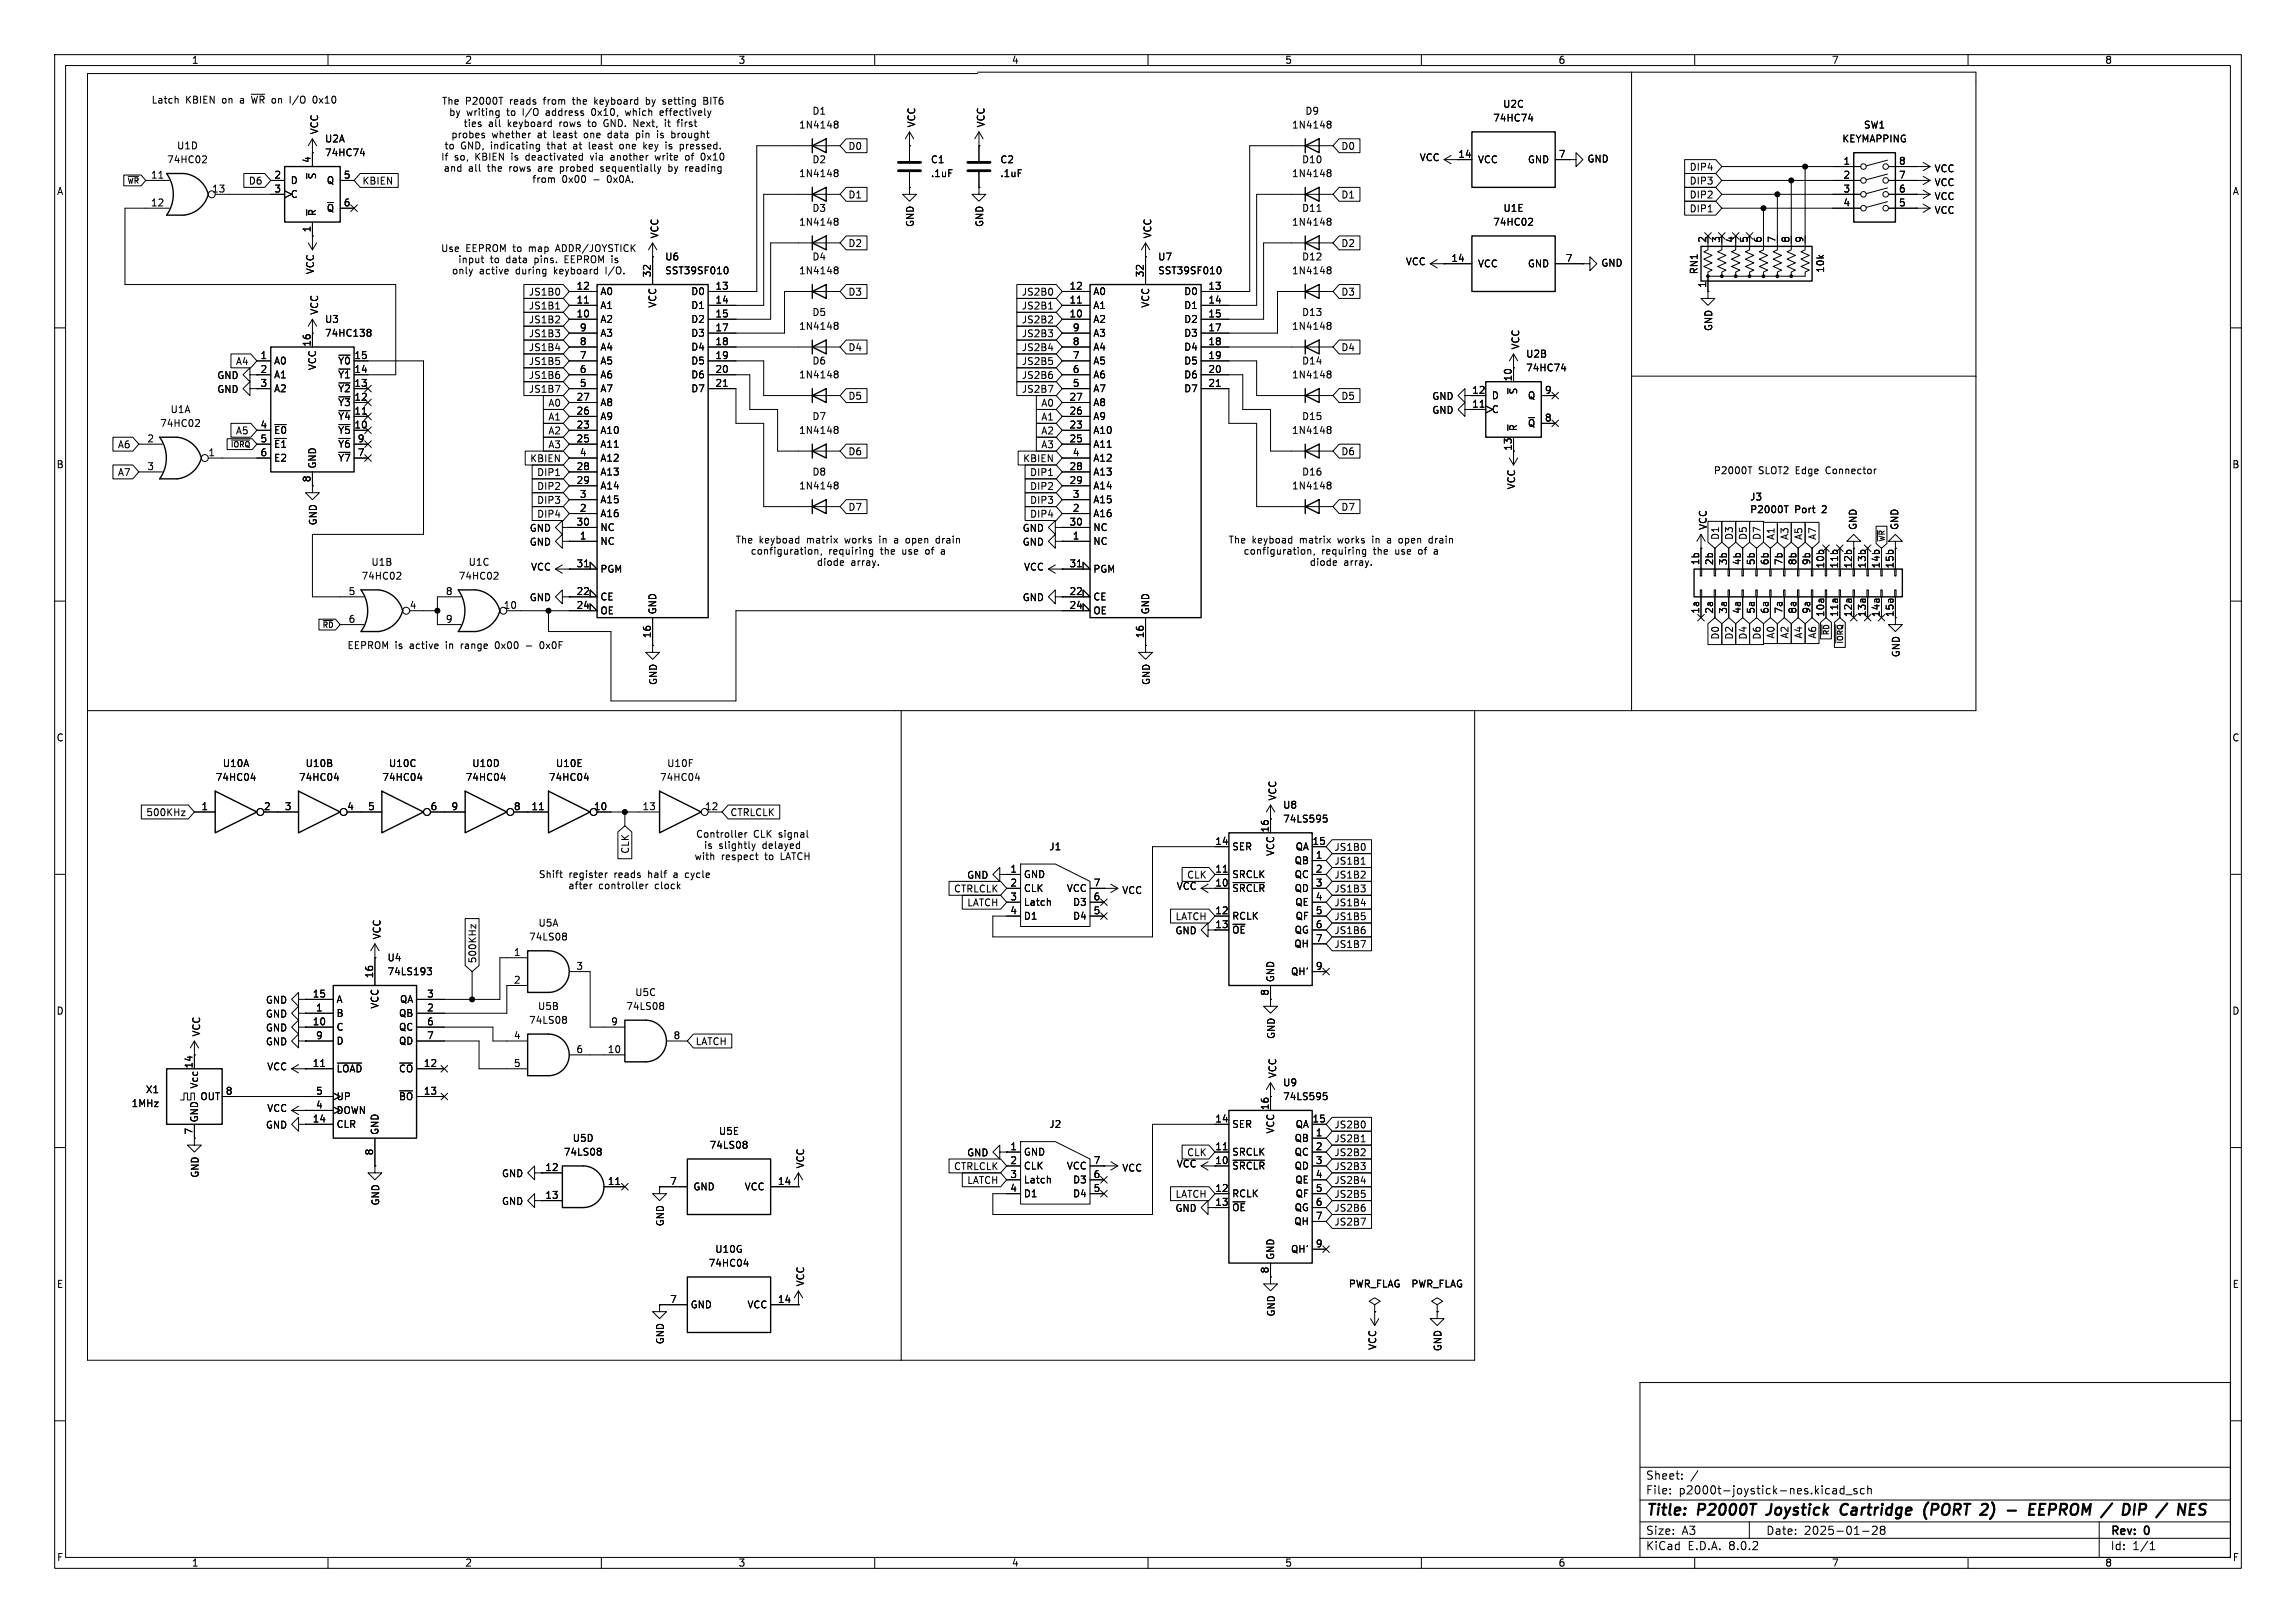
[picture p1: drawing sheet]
<svg xmlns="http://www.w3.org/2000/svg" width="420mm" height="297mm" viewBox="0 0 420 297" stroke-linecap="round" stroke-linejoin="round" font-family="sans-serif">
<defs><g id="words">
<g font-size="2.8">
<text x="301" y="277.9">Title:</text>
<text x="310.6" y="277.9">P2000T</text>
<text x="324.1" y="277.9">Joystick</text>
<text x="338.3" y="277.9">Cartridge</text>
<text x="354.4" y="277.9">(PORT</text>
<text x="365.7" y="277.9">2)</text>
<text x="371.2" y="277.9">-</text>
<text x="376" y="277.9">EEPROM</text>
<text x="390.3" y="277.9">/</text>
<text x="394.8" y="277.9">DIP</text>
<text x="402" y="277.9">/</text>
</g>
<g font-size="2.1">
<text x="301" y="273.7">File:</text>
<text x="301" y="271">Sheet:</text>
<text x="307.1" y="273.7">p2000t-joystick-nes.kicad_sch</text>
<text x="301" y="281.1">Size:</text>
<text x="307.6" y="281.1">A3</text>
<text x="323" y="281.1">Date:</text>
<text x="330" y="281.1">2025-01-28</text>
<text x="386" y="281.3">Rev:</text>
<text x="392.4" y="281.3">0</text>
<text x="301" y="283.9">KiCad</text>
<text x="308.7" y="283.9">E.D.A.</text>
<text x="316.3" y="283.9">8.0.2</text>
<text x="386" y="283.9">Id:</text>
<text x="390.1" y="283.9">1/1</text>
</g>
<g font-size="1.8">
<text x="35" y="11.9">1</text>
<text x="85" y="11.9">2</text>
<text x="135" y="11.9">3</text>
<text x="185" y="11.9">4</text>
<text x="235" y="11.9">5</text>
<text x="285" y="11.9">6</text>
<text x="335" y="11.9">7</text>
<text x="385" y="11.9">8</text>
<text x="27.6" y="19.2">Latch</text>
<text x="34" y="19.2">KBIEN</text>
<text x="40.7" y="19.2">on</text>
<text x="44.2" y="19.2">a</text>
<text x="46.5" y="19.2">~{WR}</text>
<text x="50.4" y="19.2">on</text>
<text x="53.9" y="19.2">I/O</text>
<text x="58.3" y="19.2">0x10</text>
<text x="80.8" y="19.4">The</text>
<text x="82.1" y="21.4">by</text>
<text x="84.7" y="23.5">ties</text>
<text x="85.1" y="19.4">P2000T</text>
<text x="85.3" y="21.4">writing</text>
<text x="89.3" y="23.5">all</text>
<text x="92.9" y="21.4">to</text>
<text x="93" y="23.5">keyboard</text>
<text x="93.4" y="19.4">reads</text>
<text x="95.9" y="21.4">I/O</text>
<text x="99.7" y="19.4">from</text>
<text x="100.3" y="21.4">address</text>
<text x="102.6" y="23.5">rows</text>
<text x="105.3" y="19.4">the</text>
<text x="108.1" y="23.5">to</text>
<text x="108.9" y="21.4">0x10,</text>
<text x="109.4" y="19.4">keyboard</text>
<text x="111.1" y="23.5">GND. Next,</text>
<text x="115.3" y="21.4">which</text>
<text x="119" y="19.4">by</text>
<text x="121.8" y="21.4">effectively</text>
<text x="122.3" y="19.4">setting</text>
<text x="122.7" y="23.5">it</text>
<text x="125.2" y="23.5">first</text>
<text x="130" y="19.4">BIT6</text>
<text x="146.1" y="23.7">1N4148</text>
<text x="148.5" y="21.2">D1</text>
<text x="167.6" y="23.4" transform="rotate(-90 167.6 23.4)">VCC</text>
<text x="180.3" y="23.4" transform="rotate(-90 180.3 23.4)">VCC</text>
<text x="236.2" y="23.7">1N4148</text>
<text x="238.7" y="21.2">D9</text>
<text x="273" y="22.5">74HC74</text>
<text x="274.9" y="19.9">U2C</text>
<text x="340.9" y="23.7">SW1</text>
<text x="32.3" y="27.5">U1D</text>
<text x="56.9" y="29.9" transform="rotate(-90 56.9 29.9)">4</text>
<text x="58.4" y="24.7" transform="rotate(-90 58.4 24.7)">VCC</text>
<text x="59.4" y="26.3">U2A</text>
<text x="59.4" y="28.8">74HC74</text>
<text x="80.6" y="29.6">If</text>
<text x="81.2" y="27.5">to</text>
<text x="82.4" y="25.5">probes</text>
<text x="83.1" y="29.6">so,</text>
<text x="84.3" y="27.5">GND, indicating</text>
<text x="87.1" y="29.6">KBIEN</text>
<text x="90" y="25.5">whether</text>
<text x="93.9" y="29.6">is</text>
<text x="96.7" y="29.6">deactivated</text>
<text x="98.5" y="25.5">at</text>
<text x="100.4" y="27.5">that</text>
<text x="101.5" y="25.5">least</text>
<text x="105.4" y="27.5">at</text>
<text x="107.3" y="25.5">one</text>
<text x="108.4" y="27.5">least</text>
<text x="108.7" y="29.6">via</text>
<text x="111.9" y="25.5">data</text>
<text x="112.6" y="29.6">another</text>
<text x="114.2" y="27.5">one</text>
<text x="117.2" y="25.5">pin</text>
<text x="118.8" y="27.5">key</text>
<text x="121" y="29.6">write</text>
<text x="121.3" y="25.5">is</text>
<text x="123.1" y="27.5">is</text>
<text x="124.1" y="25.5">brought</text>
<text x="125.9" y="27.5">pressed.</text>
<text x="126.7" y="29.6">of</text>
<text x="129.7" y="29.6">0x10</text>
<text x="155.1" y="27.6">D0</text>
<text x="245.3" y="27.6">D0</text>
<text x="259.6" y="29.7">VCC</text>
<text x="266.7" y="29">14</text>
<text x="285" y="29">7</text>
<text x="290.3" y="29.9">GND</text>
<text x="336.9" y="26.3">KEYMAPPING</text>
<text x="10.3" y="35.9">A</text>
<text x="27.5" y="32.8">11</text>
<text x="30.5" y="30.1">74HC02</text>
<text x="38.7" y="35.3">13</text>
<text x="45.4" y="34">D6</text>
<text x="50.1" y="32.8">2</text>
<text x="50.1" y="35.3">3</text>
<text x="53.1" y="33.9">D</text>
<text x="58" y="32.9" transform="rotate(-90 58 32.9)">~{S}</text>
<text x="59.7" y="33.9">Q</text>
<text x="62.8" y="32.8">5</text>
<text x="66.2" y="34">KBIEN</text>
<text x="81.1" y="31.6">and</text>
<text x="85.7" y="31.6">all</text>
<text x="89.3" y="31.6">the</text>
<text x="93.5" y="31.6">rows</text>
<text x="97.3" y="33.7">from</text>
<text x="98.9" y="31.6">are</text>
<text x="102.8" y="33.7">0x00</text>
<text x="103.1" y="31.6">probed</text>
<text x="108.6" y="33.7">-</text>
<text x="110.8" y="31.6">sequentially</text>
<text x="111.4" y="33.7">0x0A.</text>
<text x="123.4" y="31.6">by</text>
<text x="126.6" y="31.6">reading</text>
<text x="146.1" y="32.6">1N4148</text>
<text x="148.5" y="30.1">D2</text>
<text x="170.2" y="30.1">C1</text>
<text x="170.2" y="32.6">.1uF</text>
<text x="182.9" y="30.1">C2</text>
<text x="182.9" y="32.6">.1uF</text>
<text x="236.2" y="32.6">1N4148</text>
<text x="238.1" y="30.1">D10</text>
<text x="270.3" y="30.1">VCC</text>
<text x="279.4" y="30.1">GND</text>
<text x="309" y="31.4">DIP4</text>
<text x="309" y="34">DIP3</text>
<text x="337.1" y="30.2">1</text>
<text x="337.1" y="32.8">2</text>
<text x="337.1" y="35.3">3</text>
<text x="347.3" y="35.3">6</text>
<text x="347.3" y="32.8">7</text>
<text x="347.3" y="30.2">8</text>
<text x="353.8" y="31.7">VCC</text>
<text x="353.8" y="34.3">VCC</text>
<text x="408.3" y="35.9">A</text>
<text x="27.5" y="37.8">12</text>
<text x="53.1" y="36.4">C</text>
<text x="58" y="39.6" transform="rotate(-90 58 39.6)">~{R}</text>
<text x="59.7" y="39">~{Q}</text>
<text x="62.8" y="37.8">6</text>
<text x="146.1" y="41.5">1N4148</text>
<text x="148.5" y="39">D3</text>
<text x="155.1" y="36.5">D1</text>
<text x="167.4" y="41.6" transform="rotate(-90 167.4 41.6)">GND</text>
<text x="180.1" y="41.6" transform="rotate(-90 180.1 41.6)">GND</text>
<text x="236.2" y="41.5">1N4148</text>
<text x="238.1" y="39">D11</text>
<text x="245.3" y="36.5">D1</text>
<text x="273" y="41.5">74HC02</text>
<text x="274.9" y="39">U1E</text>
<text x="309" y="36.5">DIP2</text>
<text x="309" y="39.1">DIP1</text>
<text x="337.1" y="37.8">4</text>
<text x="347.3" y="37.8">5</text>
<text x="353.8" y="39.3">VCC</text>
<text x="353.8" y="36.8">VCC</text>
<text x="56.9" y="42.6" transform="rotate(-90 56.9 42.6)">1</text>
<text x="80.6" y="46.3">Use</text>
<text x="85.2" y="46.3">EEPROM to</text>
<text x="97" y="46.3">map</text>
<text x="102.2" y="46.3">ADDR/JOYSTICK</text>
<text x="120.6" y="43.7" transform="rotate(-90 120.6 43.7)">VCC</text>
<text x="121.6" y="47.9">U6</text>
<text x="148.5" y="47.9">D4</text>
<text x="155.1" y="45.4">D2</text>
<text x="210.8" y="43.7" transform="rotate(-90 210.8 43.7)">VCC</text>
<text x="211.8" y="47.9">U7</text>
<text x="238.1" y="47.9">D12</text>
<text x="245.3" y="45.4">D2</text>
<text x="312.2" y="44.5" transform="rotate(-90 312.2 44.5)">2</text>
<text x="314.7" y="44.5" transform="rotate(-90 314.7 44.5)">3</text>
<text x="317.2" y="44.5" transform="rotate(-90 317.2 44.5)">4</text>
<text x="319.8" y="44.5" transform="rotate(-90 319.8 44.5)">5</text>
<text x="322.3" y="44.5" transform="rotate(-90 322.3 44.5)">6</text>
<text x="324.9" y="44.5" transform="rotate(-90 324.9 44.5)">7</text>
<text x="327.4" y="44.5" transform="rotate(-90 327.4 44.5)">8</text>
<text x="329.9" y="44.5" transform="rotate(-90 329.9 44.5)">9</text>
<text x="57.6" y="50.3" transform="rotate(-90 57.6 50.3)">VCC</text>
<text x="82.6" y="50.4">only</text>
<text x="83.7" y="48.4">input</text>
<text x="87.7" y="50.4">active</text>
<text x="89.7" y="48.4">to</text>
<text x="92.7" y="48.4">data</text>
<text x="94.5" y="50.4">during</text>
<text x="98.1" y="48.4">pins.</text>
<text x="101.6" y="50.4">keyboard</text>
<text x="103.8" y="48.4">EEPROM is</text>
<text x="105.4" y="53.1">12</text>
<text x="111.3" y="50.4">I/O.</text>
<text x="119.1" y="50.8" transform="rotate(-90 119.1 50.8)">32</text>
<text x="121.6" y="50.4">SST39SF010</text>
<text x="130.8" y="53.1">13</text>
<text x="146.1" y="50.4">1N4148</text>
<text x="195.5" y="53.1">12</text>
<text x="209.3" y="50.8" transform="rotate(-90 209.3 50.8)">32</text>
<text x="211.8" y="50.4">SST39SF010</text>
<text x="220.9" y="53.1">13</text>
<text x="236.2" y="50.4">1N4148</text>
<text x="257.1" y="48.7">VCC</text>
<text x="265.4" y="48">14</text>
<text x="270.3" y="49.1">VCC</text>
<text x="279.4" y="49.1">GND</text>
<text x="286.3" y="48">7</text>
<text x="292.8" y="49">GND</text>
<text x="310.7" y="50.3" transform="rotate(-90 310.7 50.3)">RN1</text>
<text x="312.2" y="52.8" transform="rotate(-90 312.2 52.8)">1</text>
<text x="333.9" y="50" transform="rotate(-90 333.9 50)">10k</text>
<text x="58.4" y="57.7" transform="rotate(-90 58.4 57.7)">VCC</text>
<text x="59.4" y="59.3">U3</text>
<text x="96.6" y="59.4">JS1B2</text>
<text x="96.6" y="56.8">JS1B1</text>
<text x="96.6" y="54.3">JS1B0</text>
<text x="105.4" y="58.2">10</text>
<text x="105.4" y="55.6">11</text>
<text x="109.7" y="59.3">A2</text>
<text x="109.7" y="56.7">A1</text>
<text x="109.7" y="54.2">A0</text>
<text x="120.2" y="56.4" transform="rotate(-90 120.2 56.4)">VCC</text>
<text x="126.3" y="54.2">D0</text>
<text x="126.3" y="56.7">D1</text>
<text x="126.3" y="59.3">D2</text>
<text x="130.8" y="55.6">14</text>
<text x="130.8" y="58.2">15</text>
<text x="148.5" y="58">D5</text>
<text x="155.1" y="54.3">D3</text>
<text x="186.8" y="59.4">JS2B2</text>
<text x="186.8" y="54.3">JS2B0</text>
<text x="186.8" y="56.8">JS2B1</text>
<text x="195.5" y="58.2">10</text>
<text x="195.5" y="55.6">11</text>
<text x="199.9" y="59.3">A2</text>
<text x="199.9" y="56.7">A1</text>
<text x="199.9" y="54.2">A0</text>
<text x="210.4" y="56.4" transform="rotate(-90 210.4 56.4)">VCC</text>
<text x="216.5" y="54.2">D0</text>
<text x="216.5" y="56.7">D1</text>
<text x="216.5" y="59.3">D2</text>
<text x="220.9" y="55.6">14</text>
<text x="220.9" y="58.2">15</text>
<text x="238.1" y="58">D13</text>
<text x="245.3" y="54.3">D3</text>
<text x="47.6" y="65.8">1</text>
<text x="56.9" y="63.5" transform="rotate(-90 56.9 63.5)">16</text>
<text x="59.4" y="61.8">74HC138</text>
<text x="64.7" y="65.8">15</text>
<text x="96.6" y="64.5">JS1B4</text>
<text x="96.6" y="61.9">JS1B3</text>
<text x="106" y="65.8">7</text>
<text x="106" y="63.2">8</text>
<text x="106" y="60.7">9</text>
<text x="109.7" y="64.4">A4</text>
<text x="109.7" y="61.8">A3</text>
<text x="126.3" y="61.8">D3</text>
<text x="126.3" y="64.4">D4</text>
<text x="130.8" y="60.7">17</text>
<text x="130.8" y="63.2">18</text>
<text x="130.8" y="65.8">19</text>
<text x="146.1" y="60.6">1N4148</text>
<text x="155.1" y="64.5">D4</text>
<text x="186.8" y="61.9">JS2B3</text>
<text x="186.8" y="64.5">JS2B4</text>
<text x="196.1" y="65.8">7</text>
<text x="196.1" y="63.2">8</text>
<text x="196.1" y="60.7">9</text>
<text x="199.9" y="64.4">A4</text>
<text x="199.9" y="61.8">A3</text>
<text x="216.5" y="61.8">D3</text>
<text x="216.5" y="64.4">D4</text>
<text x="220.9" y="60.7">17</text>
<text x="220.9" y="63.2">18</text>
<text x="220.9" y="65.8">19</text>
<text x="236.2" y="60.6">1N4148</text>
<text x="245.3" y="64.5">D4</text>
<text x="278.1" y="64" transform="rotate(-90 278.1 64)">VCC</text>
<text x="279.1" y="65.6">U2B</text>
<text x="313.4" y="60.7" transform="rotate(-90 313.4 60.7)">GND</text>
<text x="39.7" y="69.6">GND</text>
<text x="43.1" y="67">A4</text>
<text x="47.6" y="68.3">2</text>
<text x="47.6" y="70.9">3</text>
<text x="50" y="66.9">A0</text>
<text x="50" y="69.4">A1</text>
<text x="50" y="72">A2</text>
<text x="58" y="67.8" transform="rotate(-90 58 67.8)">VCC</text>
<text x="61.8" y="72">~{Y2}</text>
<text x="61.8" y="69.4">~{Y1}</text>
<text x="61.8" y="66.9">~{Y0}</text>
<text x="64.7" y="70.9">13</text>
<text x="64.7" y="68.3">14</text>
<text x="96.6" y="69.5">JS1B6</text>
<text x="96.6" y="67">JS1B5</text>
<text x="106" y="70.9">5</text>
<text x="106" y="68.3">6</text>
<text x="109.7" y="72">A7</text>
<text x="109.7" y="69.4">A6</text>
<text x="109.7" y="66.9">A5</text>
<text x="126.3" y="66.9">D5</text>
<text x="126.3" y="69.4">D6</text>
<text x="126.3" y="72">D7</text>
<text x="130.8" y="68.3">20</text>
<text x="130.8" y="70.9">21</text>
<text x="146.1" y="69.4">1N4148</text>
<text x="148.5" y="66.9">D6</text>
<text x="186.8" y="67">JS2B5</text>
<text x="186.8" y="69.5">JS2B6</text>
<text x="196.1" y="70.9">5</text>
<text x="196.1" y="68.3">6</text>
<text x="199.9" y="72">A7</text>
<text x="199.9" y="69.4">A6</text>
<text x="199.9" y="66.9">A5</text>
<text x="216.5" y="66.9">D5</text>
<text x="216.5" y="69.4">D6</text>
<text x="216.5" y="72">D7</text>
<text x="220.9" y="68.3">20</text>
<text x="220.9" y="70.9">21</text>
<text x="236.2" y="69.4">1N4148</text>
<text x="238.1" y="66.9">D14</text>
<text x="276.6" y="69.9" transform="rotate(-90 276.6 69.9)">10</text>
<text x="279.1" y="68.2">74HC74</text>
<text x="31.1" y="75.8">U1A</text>
<text x="39.7" y="72.1">GND</text>
<text x="61.8" y="77.1">~{Y4}</text>
<text x="61.8" y="74.5">~{Y3}</text>
<text x="64.7" y="75.9">11</text>
<text x="64.7" y="73.4">12</text>
<text x="96.6" y="72.1">JS1B7</text>
<text x="100.2" y="74.6">A0</text>
<text x="100.2" y="77.2">A1</text>
<text x="105.4" y="75.9">26</text>
<text x="105.4" y="73.4">27</text>
<text x="109.7" y="77.1">A9</text>
<text x="109.7" y="74.5">A8</text>
<text x="148.5" y="77.1">D7</text>
<text x="155.1" y="73.3">D5</text>
<text x="186.8" y="72.1">JS2B7</text>
<text x="190.4" y="77.2">A1</text>
<text x="190.4" y="74.6">A0</text>
<text x="195.5" y="75.9">26</text>
<text x="195.5" y="73.4">27</text>
<text x="199.9" y="77.1">A9</text>
<text x="199.9" y="74.5">A8</text>
<text x="238.1" y="77.1">D15</text>
<text x="245.3" y="73.3">D5</text>
<text x="261.9" y="73.4">GND</text>
<text x="261.9" y="75.9">GND</text>
<text x="269.2" y="74.7">11</text>
<text x="269.2" y="72.1">12</text>
<text x="272.8" y="75.8">C</text>
<text x="272.8" y="73.3">D</text>
<text x="277.7" y="72.3" transform="rotate(-90 277.7 72.3)">~{S}</text>
<text x="279.4" y="73.3">Q</text>
<text x="282.5" y="77.2">8</text>
<text x="282.5" y="72.1">9</text>
<text x="21.5" y="82.2">A6</text>
<text x="26.9" y="81">2</text>
<text x="29.2" y="78.3">74HC02</text>
<text x="38" y="83.6">1</text>
<text x="43.1" y="79.7">A5</text>
<text x="47.6" y="78.5">4</text>
<text x="47.6" y="81">5</text>
<text x="47.6" y="83.6">6</text>
<text x="50" y="79.6">~{E0}</text>
<text x="50" y="82.1">~{E1}</text>
<text x="61.8" y="79.6">~{Y5}</text>
<text x="61.8" y="82.1">~{Y6}</text>
<text x="64.7" y="78.5">10</text>
<text x="65.3" y="83.6">7</text>
<text x="65.3" y="81">9</text>
<text x="100.2" y="79.7">A2</text>
<text x="100.2" y="82.2">A3</text>
<text x="105.4" y="78.5">23</text>
<text x="105.4" y="81">25</text>
<text x="106" y="83.6">4</text>
<text x="109.7" y="79.6">A10</text>
<text x="109.7" y="82.1">A11</text>
<text x="146.1" y="79.6">1N4148</text>
<text x="155.1" y="83.5">D6</text>
<text x="190.4" y="82.2">A3</text>
<text x="190.4" y="79.7">A2</text>
<text x="195.5" y="78.5">23</text>
<text x="195.5" y="81">25</text>
<text x="196.1" y="83.6">4</text>
<text x="199.9" y="79.6">A10</text>
<text x="199.9" y="82.1">A11</text>
<text x="236.2" y="79.6">1N4148</text>
<text x="245.3" y="83.5">D6</text>
<text x="276.6" y="82.6" transform="rotate(-90 276.6 82.6)">13</text>
<text x="277.7" y="79" transform="rotate(-90 277.7 79)">~{R}</text>
<text x="279.4" y="78.3">~{Q}</text>
<text x="10.3" y="85.9">B</text>
<text x="21.5" y="87.3">A7</text>
<text x="26.9" y="86.1">3</text>
<text x="50" y="84.7">E2</text>
<text x="56.9" y="88.3" transform="rotate(-90 56.9 88.3)">8</text>
<text x="58" y="85.9" transform="rotate(-90 58 85.9)">GND</text>
<text x="61.8" y="84.7">~{Y7}</text>
<text x="96.9" y="84.8">KBIEN</text>
<text x="98.2" y="87.3">DIP1</text>
<text x="98.2" y="89.9">DIP2</text>
<text x="105.4" y="86.1">28</text>
<text x="105.4" y="88.6">29</text>
<text x="109.7" y="87.2">A13</text>
<text x="109.7" y="89.8">A14</text>
<text x="109.7" y="84.7">A12</text>
<text x="146.1" y="89.8">1N4148</text>
<text x="148.5" y="87.2">D8</text>
<text x="187.1" y="84.8">KBIEN</text>
<text x="188.3" y="89.9">DIP2</text>
<text x="188.3" y="87.3">DIP1</text>
<text x="195.5" y="86.1">28</text>
<text x="195.5" y="88.6">29</text>
<text x="199.9" y="87.2">A13</text>
<text x="199.9" y="89.8">A14</text>
<text x="199.9" y="84.7">A12</text>
<text x="236.2" y="89.8">1N4148</text>
<text x="238.1" y="87.2">D16</text>
<text x="277.3" y="89.6" transform="rotate(-90 277.3 89.6)">VCC</text>
<text x="313.4" y="87">P2000T</text>
<text x="321.7" y="87">SLOT2</text>
<text x="328.6" y="87">Edge</text>
<text x="334.3" y="87">Connector</text>
<text x="408.2" y="85.9">B</text>
<text x="98.2" y="94.9">DIP4</text>
<text x="98.2" y="92.4">DIP3</text>
<text x="106" y="93.7">2</text>
<text x="106" y="91.2">3</text>
<text x="109.7" y="94.8">A16</text>
<text x="109.7" y="92.3">A15</text>
<text x="155.1" y="93.7">D7</text>
<text x="188.3" y="92.4">DIP3</text>
<text x="188.3" y="94.9">DIP4</text>
<text x="196.1" y="93.7">2</text>
<text x="196.1" y="91.2">3</text>
<text x="199.9" y="94.8">A16</text>
<text x="199.9" y="92.3">A15</text>
<text x="245.3" y="93.7">D7</text>
<text x="320.1" y="91.8">J3</text>
<text x="320.1" y="94.1">P2000T</text>
<text x="328.3" y="94.1">Port</text>
<text x="333.4" y="94.1">2</text>
<text x="58.1" y="96.2" transform="rotate(-90 58.1 96.2)">GND</text>
<text x="96.8" y="100.1">GND</text>
<text x="96.8" y="97.5">GND</text>
<text x="105.4" y="96.3">30</text>
<text x="106" y="98.8">1</text>
<text x="109.7" y="99.9">NC</text>
<text x="109.7" y="97.4">NC</text>
<text x="134.5" y="99.7">The</text>
<text x="137.2" y="101.7">configuration,</text>
<text x="138.8" y="99.7">keyboad</text>
<text x="147.7" y="99.7">matrix</text>
<text x="151.6" y="101.7">requiring</text>
<text x="154.9" y="99.7">works</text>
<text x="161.2" y="101.7">the</text>
<text x="161.3" y="99.7">in</text>
<text x="164.3" y="99.7">a</text>
<text x="165.3" y="101.7">use</text>
<text x="166.6" y="99.7">open</text>
<text x="169.8" y="101.7">of</text>
<text x="172.3" y="99.7">drain</text>
<text x="172.8" y="101.7">a</text>
<text x="187" y="97.5">GND</text>
<text x="187" y="100.1">GND</text>
<text x="195.5" y="96.3">30</text>
<text x="196.1" y="98.8">1</text>
<text x="199.9" y="99.9">NC</text>
<text x="199.9" y="97.4">NC</text>
<text x="224.6" y="99.7">The</text>
<text x="227.4" y="101.7">configuration,</text>
<text x="229" y="99.7">keyboad</text>
<text x="237.9" y="99.7">matrix</text>
<text x="241.7" y="101.7">requiring</text>
<text x="245" y="99.7">works</text>
<text x="251.4" y="101.7">the</text>
<text x="251.5" y="99.7">in</text>
<text x="254.4" y="99.7">a</text>
<text x="255.5" y="101.7">use</text>
<text x="256.8" y="99.7">open</text>
<text x="260" y="101.7">of</text>
<text x="262.5" y="99.7">drain</text>
<text x="263" y="101.7">a</text>
<text x="312.4" y="97.1" transform="rotate(-90 312.4 97.1)">VCC</text>
<text x="314.6" y="98.9" transform="rotate(-90 314.6 98.9)">D1</text>
<text x="317.2" y="98.9" transform="rotate(-90 317.2 98.9)">D3</text>
<text x="319.7" y="98.9" transform="rotate(-90 319.7 98.9)">D5</text>
<text x="322.3" y="98.9" transform="rotate(-90 322.3 98.9)">D7</text>
<text x="324.8" y="98.9" transform="rotate(-90 324.8 98.9)">A1</text>
<text x="327.3" y="98.9" transform="rotate(-90 327.3 98.9)">A3</text>
<text x="329.9" y="98.9" transform="rotate(-90 329.9 98.9)">A5</text>
<text x="332.4" y="98.9" transform="rotate(-90 332.4 98.9)">A7</text>
<text x="339.8" y="97.1" transform="rotate(-90 339.8 97.1)">GND</text>
<text x="347.4" y="97.1" transform="rotate(-90 347.4 97.1)">GND</text>
<text x="66" y="106.3">74HC02</text>
<text x="67.8" y="103.7">U1B</text>
<text x="83.8" y="106.3">74HC02</text>
<text x="85.6" y="103.7">U1C</text>
<text x="97" y="104.6">VCC</text>
<text x="105.4" y="103.9">31</text>
<text x="109.7" y="105">PGM</text>
<text x="149.3" y="103.8">diode</text>
<text x="155.6" y="103.8">array.</text>
<text x="187.2" y="104.6">VCC</text>
<text x="195.5" y="103.9">31</text>
<text x="199.9" y="105">PGM</text>
<text x="239.5" y="103.8">diode</text>
<text x="245.8" y="103.8">array.</text>
<text x="310.9" y="103.5" transform="rotate(-90 310.9 103.5)">1b</text>
<text x="313.4" y="103.5" transform="rotate(-90 313.4 103.5)">2b</text>
<text x="316" y="103.5" transform="rotate(-90 316 103.5)">3b</text>
<text x="318.5" y="103.5" transform="rotate(-90 318.5 103.5)">4b</text>
<text x="321.1" y="103.5" transform="rotate(-90 321.1 103.5)">5b</text>
<text x="323.6" y="103.5" transform="rotate(-90 323.6 103.5)">6b</text>
<text x="326.1" y="103.5" transform="rotate(-90 326.1 103.5)">7b</text>
<text x="328.7" y="103.5" transform="rotate(-90 328.7 103.5)">8b</text>
<text x="331.2" y="103.5" transform="rotate(-90 331.2 103.5)">9b</text>
<text x="333.8" y="104.1" transform="rotate(-90 333.8 104.1)">10b</text>
<text x="336.3" y="104.1" transform="rotate(-90 336.3 104.1)">11b</text>
<text x="338.8" y="104.1" transform="rotate(-90 338.8 104.1)">12b</text>
<text x="341.4" y="104.1" transform="rotate(-90 341.4 104.1)">13b</text>
<text x="343.9" y="104.1" transform="rotate(-90 343.9 104.1)">14b</text>
<text x="346.5" y="104.1" transform="rotate(-90 346.5 104.1)">15b</text>
<text x="63.7" y="109">5</text>
<text x="74.9" y="111.5">4</text>
<text x="81.5" y="109">8</text>
<text x="92" y="111.5">10</text>
<text x="96.8" y="110.2">GND</text>
<text x="105.4" y="109">22</text>
<text x="105.4" y="111.5">24</text>
<text x="109.7" y="110.1">CE</text>
<text x="109.7" y="112.6">OE</text>
<text x="120.2" y="112.5" transform="rotate(-90 120.2 112.5)">GND</text>
<text x="187" y="110.2">GND</text>
<text x="195.5" y="109">22</text>
<text x="195.5" y="111.5">24</text>
<text x="199.9" y="110.1">CE</text>
<text x="199.9" y="112.6">OE</text>
<text x="210.4" y="112.5" transform="rotate(-90 210.4 112.5)">GND</text>
<text x="310.9" y="112.4" transform="rotate(-90 310.9 112.4)">1a</text>
<text x="313.4" y="112.4" transform="rotate(-90 313.4 112.4)">2a</text>
<text x="316" y="112.4" transform="rotate(-90 316 112.4)">3a</text>
<text x="318.5" y="112.4" transform="rotate(-90 318.5 112.4)">4a</text>
<text x="321.1" y="112.4" transform="rotate(-90 321.1 112.4)">5a</text>
<text x="323.6" y="112.4" transform="rotate(-90 323.6 112.4)">6a</text>
<text x="326.1" y="112.4" transform="rotate(-90 326.1 112.4)">7a</text>
<text x="328.7" y="112.4" transform="rotate(-90 328.7 112.4)">8a</text>
<text x="331.2" y="112.4" transform="rotate(-90 331.2 112.4)">9a</text>
<text x="333.8" y="113" transform="rotate(-90 333.8 113)">10a</text>
<text x="336.3" y="113" transform="rotate(-90 336.3 113)">11a</text>
<text x="338.8" y="113" transform="rotate(-90 338.8 113)">12a</text>
<text x="341.4" y="113" transform="rotate(-90 341.4 113)">13a</text>
<text x="343.9" y="113" transform="rotate(-90 343.9 113)">14a</text>
<text x="346.5" y="113" transform="rotate(-90 346.5 113)">15a</text>
<text x="63.5" y="119">EEPROM is</text>
<text x="63.7" y="114">6</text>
<text x="75.1" y="119">active</text>
<text x="81.5" y="114">9</text>
<text x="81.9" y="119">in</text>
<text x="84.8" y="119">range</text>
<text x="91.3" y="119">0x00</text>
<text x="99.8" y="119">0x0F</text>
<text x="119.1" y="116.9" transform="rotate(-90 119.1 116.9)">16</text>
<text x="209.3" y="116.9" transform="rotate(-90 209.3 116.9)">16</text>
<text x="314.6" y="117.1" transform="rotate(-90 314.6 117.1)">D0</text>
<text x="317.2" y="117.1" transform="rotate(-90 317.2 117.1)">D2</text>
<text x="319.7" y="117.1" transform="rotate(-90 319.7 117.1)">D4</text>
<text x="322.3" y="117.1" transform="rotate(-90 322.3 117.1)">D6</text>
<text x="324.8" y="117" transform="rotate(-90 324.8 117)">A0</text>
<text x="327.3" y="117" transform="rotate(-90 327.3 117)">A2</text>
<text x="329.9" y="117" transform="rotate(-90 329.9 117)">A4</text>
<text x="332.4" y="117" transform="rotate(-90 332.4 117)">A6</text>
<text x="120.4" y="125.4" transform="rotate(-90 120.4 125.4)">GND</text>
<text x="210.5" y="125.4" transform="rotate(-90 210.5 125.4)">GND</text>
<text x="347.7" y="120.4" transform="rotate(-90 347.7 120.4)">GND</text>
<text x="10.3" y="135.9">C</text>
<text x="408.2" y="135.9">C</text>
<text x="39.4" y="143.1">74HC04</text>
<text x="40.7" y="140.6">U10A</text>
<text x="54.6" y="143.1">74HC04</text>
<text x="55.8" y="140.6">U10B</text>
<text x="69.8" y="143.1">74HC04</text>
<text x="71" y="140.6">U10C</text>
<text x="85.1" y="143.1">74HC04</text>
<text x="86.3" y="140.6">U10D</text>
<text x="100.3" y="143.1">74HC04</text>
<text x="101.6" y="140.6">U10E</text>
<text x="120.6" y="143.1">74HC04</text>
<text x="121.9" y="140.6">U10F</text>
<text x="26.7" y="149.5">500KHz</text>
<text x="36.8" y="148.3">1</text>
<text x="48.2" y="148.3">2</text>
<text x="52" y="148.3">3</text>
<text x="63.4" y="148.3">4</text>
<text x="67.2" y="148.3">5</text>
<text x="78.7" y="148.3">6</text>
<text x="82.5" y="148.3">9</text>
<text x="93.9" y="148.3">8</text>
<text x="97.1" y="148.3">11</text>
<text x="108.5" y="148.3">10</text>
<text x="117.4" y="148.3">13</text>
<text x="128.9" y="148.3">12</text>
<text x="133.5" y="149.5">CTRLCLK</text>
<text x="233.7" y="146.6" transform="rotate(-90 233.7 146.6)">VCC</text>
<text x="234.6" y="148.2">U8</text>
<text x="127.2" y="153.5">Controller</text>
<text x="128.7" y="155.6">is</text>
<text x="131.5" y="155.6">slightly</text>
<text x="137.8" y="153.5">CLK</text>
<text x="139.6" y="155.6">delayed</text>
<text x="142.6" y="153.5">signal</text>
<text x="191.8" y="155.8">J1</text>
<text x="222.2" y="154.7">14</text>
<text x="225.3" y="155.8">SER</text>
<text x="232.2" y="152.4" transform="rotate(-90 232.2 152.4)">16</text>
<text x="234.6" y="150.7">74LS595</text>
<text x="236.9" y="155.8">QA</text>
<text x="240" y="154.7">15</text>
<text x="244" y="155.9">JS1B0</text>
<text x="98.5" y="160.9">Shift</text>
<text x="104.1" y="160.9">register</text>
<text x="112.5" y="160.9">reads</text>
<text x="115.3" y="156.3" transform="rotate(-90 115.3 156.3)">CLK</text>
<text x="118.9" y="160.9">half</text>
<text x="123.7" y="160.9">a</text>
<text x="126" y="160.9">cycle</text>
<text x="127" y="157.6">with</text>
<text x="131.9" y="157.6">respect</text>
<text x="140.1" y="157.6">to</text>
<text x="143.1" y="157.6">LATCH</text>
<text x="176.8" y="161">GND</text>
<text x="184.7" y="159.8">1</text>
<text x="187.2" y="160.9">GND</text>
<text x="217" y="161">CLK</text>
<text x="222.2" y="159.8">11</text>
<text x="225.3" y="160.9">SRCLK</text>
<text x="233.3" y="156.7" transform="rotate(-90 233.3 156.7)">VCC</text>
<text x="236.7" y="158.3">QB</text>
<text x="236.7" y="160.9">QC</text>
<text x="240.6" y="157.2">1</text>
<text x="240.6" y="159.8">2</text>
<text x="244" y="158.4">JS1B1</text>
<text x="244" y="161">JS1B2</text>
<text x="103.9" y="162.9">after</text>
<text x="109.5" y="162.9">controller</text>
<text x="119.9" y="162.9">clock</text>
<text x="174.4" y="163.5">CTRLCLK</text>
<text x="176.8" y="166.1">LATCH</text>
<text x="184.7" y="162.3">2</text>
<text x="184.7" y="164.8">3</text>
<text x="184.7" y="167.4">4</text>
<text x="187.2" y="163.4">CLK</text>
<text x="187.2" y="166">Latch</text>
<text x="195.1" y="163.4">VCC</text>
<text x="196.2" y="166">D3</text>
<text x="200" y="167.4">5</text>
<text x="200" y="164.8">6</text>
<text x="200" y="162.3">7</text>
<text x="205.2" y="163.8">VCC</text>
<text x="215.2" y="163">VCC</text>
<text x="222.2" y="162.3">10</text>
<text x="222.2" y="167.4">12</text>
<text x="225.3" y="163.4">~{SRCLR}</text>
<text x="236.7" y="163.4">QD</text>
<text x="236.8" y="166">QE</text>
<text x="240.6" y="162.3">3</text>
<text x="240.6" y="164.8">4</text>
<text x="240.6" y="167.4">5</text>
<text x="244" y="166.1">JS1B4</text>
<text x="244" y="163.5">JS1B3</text>
<text x="69.8" y="172" transform="rotate(-90 69.8 172)">VCC</text>
<text x="96.7" y="172.3">74LS08</text>
<text x="98.4" y="169.8">U5A</text>
<text x="187.2" y="168.5">D1</text>
<text x="196.2" y="168.5">D4</text>
<text x="214.9" y="171.2">GND</text>
<text x="214.9" y="168.6">LATCH</text>
<text x="222.2" y="169.9">13</text>
<text x="225.3" y="168.5">RCLK</text>
<text x="225.3" y="171">~{OE}</text>
<text x="236.7" y="173.6">QH</text>
<text x="236.7" y="171">QG</text>
<text x="236.9" y="168.5">QF</text>
<text x="240.6" y="169.9">6</text>
<text x="240.6" y="172.5">7</text>
<text x="244" y="173.7">JS1B7</text>
<text x="244" y="168.6">JS1B5</text>
<text x="244" y="171.1">JS1B6</text>
<text x="68.3" y="179.1" transform="rotate(-90 68.3 179.1)">16</text>
<text x="70.8" y="176.1">U4</text>
<text x="70.8" y="178.7">74LS193</text>
<text x="87.3" y="176.4" transform="rotate(-90 87.3 176.4)">500KHz</text>
<text x="93.9" y="175">1</text>
<text x="105.3" y="177.5">3</text>
<text x="233.3" y="179.8" transform="rotate(-90 233.3 179.8)">GND</text>
<text x="236.1" y="178.7">QH'</text>
<text x="240.6" y="177.5">9</text>
<text x="10.3" y="185.9">D</text>
<text x="48.5" y="183.9">GND</text>
<text x="57.1" y="182.6">15</text>
<text x="57.7" y="185.2">1</text>
<text x="61.5" y="183.7">A</text>
<text x="69.4" y="184.7" transform="rotate(-90 69.4 184.7)">VCC</text>
<text x="73.1" y="183.7">QA</text>
<text x="78" y="185.2">2</text>
<text x="78" y="182.6">3</text>
<text x="93.9" y="180.1">2</text>
<text x="98.3" y="185">U5B</text>
<text x="114.5" y="185">74LS08</text>
<text x="116.1" y="182.5">U5C</text>
<text x="232.2" y="182.3" transform="rotate(-90 232.2 182.3)">8</text>
<text x="408.2" y="185.9">D</text>
<text x="36.8" y="189.8" transform="rotate(-90 36.8 189.8)">VCC</text>
<text x="48.5" y="191.5">GND</text>
<text x="48.5" y="186.4">GND</text>
<text x="48.5" y="189">GND</text>
<text x="57.1" y="187.7">10</text>
<text x="57.7" y="190.2">9</text>
<text x="61.5" y="186.3">B</text>
<text x="61.5" y="188.8">C</text>
<text x="61.5" y="191.4">D</text>
<text x="72.9" y="186.3">QB</text>
<text x="72.9" y="188.8">QC</text>
<text x="72.9" y="191.4">QD</text>
<text x="78" y="187.7">6</text>
<text x="78" y="190.2">7</text>
<text x="93.9" y="190.2">4</text>
<text x="96.7" y="187.6">74LS08</text>
<text x="111.7" y="187.7">9</text>
<text x="123.1" y="190.2">8</text>
<text x="127.2" y="191.5">LATCH</text>
<text x="233.4" y="190.2" transform="rotate(-90 233.4 190.2)">GND</text>
<text x="35.3" y="195.6" transform="rotate(-90 35.3 195.6)">14</text>
<text x="48.8" y="196.1">VCC</text>
<text x="57.1" y="195.3">11</text>
<text x="61.5" y="196.4">~{LOAD}</text>
<text x="72.9" y="196.4">~{CO}</text>
<text x="77.4" y="195.3">12</text>
<text x="93.9" y="195.3">5</text>
<text x="105.3" y="192.8">6</text>
<text x="111.1" y="192.8">10</text>
<text x="233.7" y="197.4" transform="rotate(-90 233.7 197.4)">VCC</text>
<text x="24" y="202.8">1MHz</text>
<text x="26.6" y="200.3">X1</text>
<text x="36.4" y="199.3" transform="rotate(-90 36.4 199.3)">Vcc</text>
<text x="36.6" y="201.5">OUT</text>
<text x="41.2" y="200.4">8</text>
<text x="48.8" y="203.7">VCC</text>
<text x="57.7" y="202.9">4</text>
<text x="57.7" y="200.4">5</text>
<text x="61.5" y="201.5">UP</text>
<text x="72.9" y="201.5">~{BO}</text>
<text x="77.4" y="200.4">13</text>
<text x="232.2" y="203.2" transform="rotate(-90 232.2 203.2)">16</text>
<text x="234.6" y="199">U9</text>
<text x="234.6" y="201.5">74LS595</text>
<text x="35.3" y="207.7" transform="rotate(-90 35.3 207.7)">7</text>
<text x="36.4" y="205.5" transform="rotate(-90 36.4 205.5)">GND</text>
<text x="48.5" y="206.7">GND</text>
<text x="57.1" y="205.5">14</text>
<text x="61.5" y="206.6">CLR</text>
<text x="61.5" y="204.1">DOWN</text>
<text x="69.4" y="207.8" transform="rotate(-90 69.4 207.8)">GND</text>
<text x="104.7" y="209.1">U5D</text>
<text x="131.4" y="207.9">U5E</text>
<text x="191.8" y="206.6">J2</text>
<text x="222.2" y="205.5">14</text>
<text x="225.3" y="206.6">SER</text>
<text x="233.3" y="207.5" transform="rotate(-90 233.3 207.5)">VCC</text>
<text x="236.7" y="209.1">QB</text>
<text x="236.9" y="206.6">QA</text>
<text x="240" y="205.5">15</text>
<text x="240.6" y="208">1</text>
<text x="244" y="206.7">JS2B0</text>
<text x="244" y="209.2">JS2B1</text>
<text x="36.6" y="215.6" transform="rotate(-90 36.6 215.6)">GND</text>
<text x="68.3" y="211.5" transform="rotate(-90 68.3 211.5)">8</text>
<text x="91.7" y="215.6">GND</text>
<text x="99.7" y="214.4">12</text>
<text x="103" y="211.7">74LS08</text>
<text x="129.7" y="210.4">74LS08</text>
<text x="147.3" y="213.9" transform="rotate(-90 147.3 213.9)">VCC</text>
<text x="174.4" y="214.3">CTRLCLK</text>
<text x="176.8" y="211.8">GND</text>
<text x="184.7" y="210.6">1</text>
<text x="184.7" y="213.1">2</text>
<text x="184.7" y="215.6">3</text>
<text x="187.2" y="211.7">GND</text>
<text x="187.2" y="214.2">CLK</text>
<text x="195.1" y="214.2">VCC</text>
<text x="200" y="215.6">6</text>
<text x="200" y="213.1">7</text>
<text x="205.2" y="214.6">VCC</text>
<text x="215.2" y="213.8">VCC</text>
<text x="217" y="211.8">CLK</text>
<text x="222.2" y="213.1">10</text>
<text x="222.2" y="210.6">11</text>
<text x="225.3" y="214.2">~{SRCLR}</text>
<text x="225.3" y="211.7">SRCLK</text>
<text x="236.7" y="211.7">QC</text>
<text x="236.7" y="214.2">QD</text>
<text x="240.6" y="210.6">2</text>
<text x="240.6" y="213.1">3</text>
<text x="240.6" y="215.6">4</text>
<text x="244" y="214.3">JS2B3</text>
<text x="244" y="211.8">JS2B2</text>
<text x="69.6" y="220.7" transform="rotate(-90 69.6 220.7)">GND</text>
<text x="91.7" y="220.7">GND</text>
<text x="99.7" y="219.5">13</text>
<text x="111.1" y="216.9">11</text>
<text x="122.5" y="216.9">7</text>
<text x="126.7" y="218">GND</text>
<text x="136.1" y="218">VCC</text>
<text x="142.2" y="216.9">14</text>
<text x="176.8" y="216.9">LATCH</text>
<text x="184.7" y="218.2">4</text>
<text x="187.2" y="216.8">Latch</text>
<text x="187.2" y="219.3">D1</text>
<text x="196.2" y="219.3">D4</text>
<text x="196.2" y="216.8">D3</text>
<text x="200" y="218.2">5</text>
<text x="214.9" y="222">GND</text>
<text x="214.9" y="219.4">LATCH</text>
<text x="222.2" y="218.2">12</text>
<text x="222.2" y="220.7">13</text>
<text x="225.3" y="219.3">RCLK</text>
<text x="225.3" y="221.8">~{OE}</text>
<text x="236.7" y="221.8">QG</text>
<text x="236.8" y="216.8">QE</text>
<text x="236.9" y="219.3">QF</text>
<text x="240.6" y="218.2">5</text>
<text x="240.6" y="220.7">6</text>
<text x="244" y="219.4">JS2B5</text>
<text x="244" y="216.9">JS2B4</text>
<text x="244" y="221.9">JS2B6</text>
<text x="121.6" y="224.5" transform="rotate(-90 121.6 224.5)">GND</text>
<text x="236.7" y="224.4">QH</text>
<text x="240.6" y="223.3">7</text>
<text x="244" y="224.5">JS2B7</text>
<text x="129.5" y="232">74HC04</text>
<text x="130.7" y="229.5">U10G</text>
<text x="232.2" y="233.1" transform="rotate(-90 232.2 233.1)">8</text>
<text x="233.3" y="230.6" transform="rotate(-90 233.3 230.6)">GND</text>
<text x="236.1" y="229.5">QH'</text>
<text x="240.6" y="228.3">9</text>
<text x="10.3" y="235.9">E</text>
<text x="122.5" y="238.5">7</text>
<text x="126.2" y="239.6">GND</text>
<text x="136.6" y="239.6">VCC</text>
<text x="142.2" y="238.5">14</text>
<text x="147.3" y="235.5" transform="rotate(-90 147.3 235.5)">VCC</text>
<text x="246.6" y="235.8">PWR_FLAG</text>
<text x="258.1" y="235.8">PWR_FLAG</text>
<text x="408.3" y="235.9">E</text>
<text x="233.4" y="241" transform="rotate(-90 233.4 241)">GND</text>
<text x="121.6" y="246.1" transform="rotate(-90 121.6 246.1)">GND</text>
<text x="251.9" y="247.1" transform="rotate(-90 251.9 247.1)">VCC</text>
<text x="263.9" y="247.4" transform="rotate(-90 263.9 247.4)">GND</text>
<text x="10.3" y="285.9">F</text>
<text x="35" y="286.9">1</text>
<text x="85" y="286.9">2</text>
<text x="135" y="286.9">3</text>
<text x="185" y="286.9">4</text>
<text x="235" y="286.9">5</text>
<text x="285" y="286.9">6</text>
<text x="335" y="286.9">7</text>
<text x="385" y="286.9">8</text>
<text x="408.3" y="285.9">F</text>
</g>
<g font-size="1.4">
<text x="23.2" y="33.8">~{WR}</text>
<text x="42.1" y="82.1">~{IORQ}</text>
<text x="345" y="99.2" transform="rotate(-90 345 99.2)">~{WR}</text>
<text x="58.9" y="115.1">~{RD}</text>
<text x="334.8" y="116.4" transform="rotate(-90 334.8 116.4)">~{RD}</text>
<text x="337.3" y="117.9" transform="rotate(-90 337.3 117.9)">~{IORQ}</text>
</g>
</g></defs>
<g fill="none" stroke="#000" stroke-width=".18">
<path d="M10 10h400v277h-400zM12 12h396v273h-396zM32.4 18l.2 .2v.7M45.9 17.2h2.5M46 17.6l.3 1.3M53.1 17.6v1.3M57.8 17.7l-.1-.1a.68 .68 0 0 0-.5 .6 .68 .68 0 0 0 .5 .7l.1-.1M60 10v2M91.3 17.8h.7M108.3 20l-.1 .3 .1 .7M108.8 17.8v1.3M109.3 18.2l-.5 .5"/>
<path d="M110 10v2M118.2 17.8v1.3M118.2 19l.4 .1M118.6 18.2l-.4 .1M121.4 18.2l.3 .1M121.4 18.7l.4 .1M121.8 18.9l-.2 .2h-.2M128.8 17.8h.4l.2 .3-.2 .3 .2 .1 .1 .3-.3 .3h-.4zM128.8 18.4h.4M160 10v2M178.8 13.5h-162.8v235.4h253.7v-118.9M178.8 13.2h182.6v116.8h-345.4"/>
<path d="M210 10v2M260 10v2M298.4 13.2v116.8M310 10v2M360 10v2M22.6 32h3.2l.9 1-.9 1h-3.2zM23.4 32.3h2M26.7 33h4.3M29.1 32.6h.7M31 38.1h-8.1v14h49.5v16.5h-7.6M37.2 28.5l.4 .1 .2 .3-.8 .9h.8M39.4 35.6h12.7"/>
<path d="M44.6 31.8h3.8l1.1 1.2-1.1 1.3h-3.8zM49.5 33h2.6M52.1 34.9l1.2 .7-1.2 .6M56.1 38.4v1M57.1 27.9h.1M57.1 25.4v5.1M57.1 25.4l-.7 1.3M57.1 25.4l.8 1.3M62.2 33h2.6M62.2 38.1h2.6M64.2 37.5l1.2 1.2M65.4 37.5l-1.2 1.2"/>
<path d="M65.9 31.8h6.9v2.5h-6.9l-1.1-1.3zM65.9 28.1h.8M66.5 27.7v.8M88.3 24.8l.3 .1 .1 .1-.2 .2h-.3M88.3 24.4h.3M90.9 20.3h.4M91.3 20.3v1l-.1 .2h-.3M91.3 21.1h-.4M98.7 26.4v1l-.3 .3-.3-.1M98.7 26.5l-.4-.1-.2 .3 .1 .5h.5M100.7 22.3l.1 .1M100.8 21.9v1.3"/>
<path d="M100.8 23.1l-.1 .1M101.2 32.5l.2 .2v.7M102.5 30.5v1.3M102.5 31.3h.1M102.6 30.5l-.1 .1M106.2 28.5h.3M106.5 28v1.3M106.5 29.2l-.3 .1M107.8 26v1.1l.2 .2M108 28.5l.3 .8M109.9 31.3h.3M110.2 30.5l-.3 .2v.2h.3"/>
<path d="M110.5 22.2v.4l.2 .5M111.3 24.4l-.1 .2 .1 .6M112.2 28.5h-.4M112.2 28.8h-.3l-.2 .2 .1 .2 .4 .1M113.8 26.4l-.3 .1-.1 .2v.4l.4 .2M114.4 20.3l.2 .8 .3-.6M116.4 25.2h.4M116.4 24.4v1.2M116.8 24.4h-.4M117.8 26v1.3M117.9 26.8l.4 .5M118.3 26.4l-.5 .5"/>
<path d="M119.8 28.5l.3 .8 .2-.6 .3 .6M120.3 24.4v.8M120.8 20.3v.8h.5M120.9 30.5l-.3 .8M121.3 20.6l-.6 .1M121.7 22.3v.9M122.3 30.6l.4-.1 .2 .1M122.3 30.1v1.2M122.4 27.2l.3 .1M122.6 26.4l-.2 .2 .2 .2M122.9 31.2l-.2 .1h-.4M123 24.4h.3l.2 .2-.1 .5-.4 .1"/>
<path d="M124.9 26.5l.1 .5-.2 .3M125.5 28.5l-.1 .6 .2 .2 .3-.1 .2-.1-.2-.6M126.2 30.6v.7M126.8 30.8l-.6 .1M129 28.5l-.1 .6-.2 .2M152.7 22.7h.1M152.7 22.2h.4l.1 .1 .1 .2-.2 .2M152.7 31.1h.4l.1 .1 .1 .2-.2 .2M152.7 31.5l.1 .1M152.8 22.7h.3M152.8 22.7l-.1 .1M152.8 31.6h.3"/>
<path d="M152.8 31.6l-.1 .1M153.1 22.7l.2 .3-.1 .3-.1 .1h-.4M153.1 31.6l.2 .2-.1 .4-.1 .1h-.4M153.7 35.6h-14v20.3h-10.2M153.7 26.7h-15.3v26.6h-8.9M154.8 25.4h3.8v2.5h-3.8l-1.1-1.2zM154.8 34.3h3.8v2.5h-3.8l-1.1-1.2zM166.4 26.7h.1M166.4 34.3v1.3h1.2l-1.2 1.2-1.3-1.2h1.3M166.4 34.3h.1M166.4 24.1l-.8 1.3M166.4 24.1v5.4"/>
<path d="M166.4 31.5v2.8M166.4 24.1l.7 1.3M179.1 34.3v1.3h1.2l-1.2 1.2-1.3-1.2h1.3M179.1 34.3h.1M179.1 26.7h.1M179.1 24.1l-.8 1.3M179.1 24.1v5.4M179.1 31.5v2.8M179.1 24.1l.7 1.3M240.9 38.7h.7M242.9 22.2h.3l.2 .1 .1 .2-.3 .2M242.9 31.1h.3l.2 .1 .1 .2-.3 .2"/>
<path d="M242.9 31.5l.1 .1M242.9 22.7h.1M243 22.7h.2M243 31.6h.2M243 31.6l-.1 .1M243 22.7l-.1 .1M243.2 22.7l.3 .3-.1 .3-.2 .1h-.3M243.2 31.6l.3 .2-.1 .4-.2 .1h-.3M243.8 35.6h-13.9v20.3h-10.2M243.8 26.7h-15.2v26.6h-8.9M245 34.3h3.8v2.5h-3.8l-1.2-1.2zM245 25.4h3.8v2.5h-3.8l-1.2-1.2z"/>
<path d="M264.2 29.2l1.2 .8M264.2 29.2h5M265.4 28.4l-1.2 .8M279.6 21.7h.8M279.8 39.9l.4 .1 .1 .3-.8 .9h.8M280.2 21.3v.9M284.5 29.2h2.5M287 29.2h1.3v-1.3l1.3 1.3-1.3 1.3v-1.3M287 29.2h.1M308.2 29.2h5.6l1.2 1.3-1.2 1.3h-5.6zM308.2 31.8h5.6l1.2 1.2-1.2 1.3h-5.6zM308.2 34.3h5.6l1.2 1.3-1.2 1.2h-5.6z"/>
<path d="M308.2 36.8h5.6l1.2 1.3-1.2 1.3h-5.6zM312.5 38.8h.7M315 33h25.4M315 35.6h25.4M315 38.1h25.4M315 30.5h25.4M322.6 38.1v5.1M325.1 35.6v7.6M327.7 33v10.2M330.2 30.5v12.7M345.3 36.9l-3.9 1M345.3 34.4l-3.9 1"/>
<path d="M345.3 31.9l-3.9 1M345.3 29.3l-3.9 1.1M345.4 33h7.7M345.4 35.6h7.7M345.4 38.1h7.7M345.4 30.5h7.7M350.5 38.1h.1M350.5 30.5h.1M350.5 33h.1M350.5 35.6h.1M351.8 37.3l1.3 .8M351.8 29.7l1.3 .8"/>
<path d="M351.8 32.3l1.3 .7M351.8 34.8l1.3 .8M353.1 38.1l-1.3 .8M353.1 30.5l-1.3 .7M353.1 33l-1.3 .8M353.1 35.6l-1.3 .7M10 60h2M56.4 44.5l.7 1.2M57.1 43.2h.1M57.1 40.6v5.1M57.1 58.4v5.1M57.1 58.4l-.7 1.3"/>
<path d="M57.1 58.4l.8 1.3M57.9 44.5l-.8 1.2M86.4 49.3l-.3 .8M88 47.2h.5M88.2 46.8v1.1l.3 .2M92.8 49.3l.2 .3-.6 .1M92.9 50.1h-.1M95.8 57.1h7.2l1.1 1.3-1.1 1.3h-7.2zM95.8 54.6h7.2l1.1 1.3-1.1 1.3h-7.2zM95.8 59.7h7.2l1.1 1.3-1.1 1.2h-7.2zM95.8 52.1h7.2l1.1 1.2-1.1 1.3h-7.2zM101.6 56.6h.8"/>
<path d="M104.1 58.4h5.1M104.1 55.9h5.1M104.1 53.3h5.1M106.9 55.5h.7M119.4 47h.1M119.4 44.5v7.6M119.4 44.5l-.8 1.2M119.4 44.5l.7 1.2M132.8 48.8a.68 .68 0 0 1 .4 .7 .68 .68 0 0 1-.4 .6M152.7 48.9l.4-.1 .1 .2 .1 .1-.2 .3M152.7 40l.4-.1 .1 .2 .1 .2-.2 .2M152.7 59.1l.4-.1 .1 .1 .1 .2-.2 .2"/>
<path d="M152.7 49.3l.1 .1M152.7 59.5h.1M152.7 40.4l.1 .1M152.8 40.5h.3M152.8 49.4h.3M152.8 49.4h-.1M152.8 59.5h.3M152.8 59.5l-.1 .1M152.8 40.5l-.1 .1M153.1 49.4l.2 .2-.1 .4-.1 .1-.4-.1M153.1 40.5l.2 .2-.1 .4-.1 .1h-.4M153.1 59.5l.2 .3-.1 .3-.1 .2-.4-.1"/>
<path d="M153.7 44.5h-12.7v13.9h-11.5M153.7 53.3h-10.2v7.7h-14M154.8 52.1h3.8v2.5h-3.8l-1.1-1.3zM154.8 43.2h3.8v2.5h-3.8l-1.1-1.2zM186 57.1h7.2l1.1 1.3-1.1 1.3h-7.2zM186 59.7h7.2l1.1 1.3-1.1 1.2h-7.2zM186 52.1h7.2l1.1 1.2-1.1 1.3h-7.2zM186 54.6h7.2l1.1 1.3-1.1 1.3h-7.2zM191.8 56.6h.7M194.3 58.4h5.1M194.3 55.9h5.1M194.3 53.3h5.1"/>
<path d="M197.1 55.5h.7M209.5 47h.1M209.5 44.5v7.6M209.5 44.5l-.7 1.2M209.5 44.5l.8 1.2M222.9 48.8a.68 .68 0 0 1 .5 .7 .68 .68 0 0 1-.5 .6M242.9 48.9l.3-.1 .2 .2 .1 .1-.3 .3M242.9 40l.3-.1 .2 .2 .1 .2-.3 .2M242.9 59.1l.3-.1 .2 .1 .1 .2-.3 .2M242.9 40.4l.1 .1M242.9 49.3l.1 .1M242.9 59.5h.1"/>
<path d="M243 40.5h.2M243 40.5l-.1 .1M243 49.4h.2M243 59.5h.2M243 49.4h-.1M243 59.5l-.1 .1M243.2 49.4l.3 .2-.1 .4-.2 .1-.3-.1M243.2 40.5l.3 .2-.1 .4-.2 .1h-.3M243.2 59.5l.3 .3-.1 .3-.2 .2-.3-.1M243.8 44.5h-12.7v13.9h-11.4M243.8 53.3h-10.1v7.7h-14M245 52.1h3.8v2.5h-3.8l-1.2-1.3z"/>
<path d="M245 43.2h3.8v2.5h-3.8l-1.2-1.2zM261.6 48.3h7.6M261.6 48.3l1.3 .7M262.9 47.5l-1.3 .8M264.2 48.3h.1M284.5 48.3h5.1M289.6 48.3h1.2v-1.3l1.3 1.3-1.3 1.2v-1.2M289.6 48.3h.1M311.8 42.6l1.2 1.2M312.4 44.5v1.2l-.7 .4 1.5 .6-1.5 .7 1.5 .7-1.5 .7 1.5 .6-.8 .4v.7h17.8v-.7l.8-.4-1.6-.6 1.6-.7-1.6-.7 1.6-.7-1.6-.6 .8-.4v-1.2M312.4 53.3v1.3h1.3l-1.3 1.3-1.3-1.3h1.3M312.4 53.3h.1"/>
<path d="M312.4 50.8v2.5M313 42.6l-1.2 1.2M314.4 42.6l1.2 1.2M315 44.5v1.2l-.8 .4 1.5 .6-1.5 .7 1.5 .7-1.5 .7 1.5 .6-.7 .4v.7M315.6 42.6l-1.2 1.2M316.9 42.6l1.2 1.2M317.5 44.5v1.2l-.8 .4 1.6 .6-1.6 .7 1.6 .7-1.6 .7 1.6 .6-.8 .4v.7M318.1 42.6l-1.2 1.2M319.4 42.6l1.2 1.2M320 44.5v1.2l-.7 .4 1.5 .6-1.5 .7 1.5 .7-1.5 .7 1.5 .6-.8 .4v.7M320.6 42.6l-1.2 1.2M322.6 44.5v1.2l-.8 .4 1.5 .6-1.5 .7 1.5 .7-1.5 .7 1.5 .6-.7 .4v.7"/>
<path d="M325.1 44.5v1.2l-.7 .4 1.5 .6-1.5 .7 1.5 .7-1.5 .7 1.5 .6-.8 .4v.7M327.7 44.5v1.2l-.8 .4 1.5 .6-1.5 .7 1.5 .7-1.5 .7 1.5 .6-.7 .4v.7M408 60h2M36 76.8h.4l.1 .3-.8 .9h.8M42.2 64.8h3.7l1.1 1.2-1.1 1.3h-3.7zM42.2 77.5h3.7l1.1 1.2-1.1 1.3h-3.7zM45.7 68.6v-1.3l-1.3 1.3 1.3 1.3v-1.3h3.8M45.7 71.1v-1.2l-1.3 1.2 1.3 1.3v-1.3h1.3M47 71.1h.1M47 66h2.5M47 71.1h2.5M47 78.7h2.5"/>
<path d="M50.3 77.7h2.1M57.1 61h.1M62 65h2M64.8 66h12.7v31.8h-20.4v11.4h9.4M64.8 71.1h2.5M64.8 78.7h2.5M64.8 76.2h2.5M64.8 73.7h2.5M66.3 75.8h.7M66.7 73.1l1.2 1.2M66.7 75.6l1.2 1.2M66.7 70.5l1.2 1.2"/>
<path d="M66.7 78.1l1.2 1.2M67.3 60.8h.1M67.3 60.3h.3l.2 .1 .1 .2-.3 .2M67.4 60.8h.2M67.4 60.8l-.1 .1M67.6 60.8l.3 .3-.1 .3-.2 .1h-.3M67.9 73.1l-1.2 1.2M67.9 75.6l-1.2 1.2M67.9 70.5l-1.2 1.2M67.9 78.1l-1.2 1.2M95.8 62.2h7.2l1.1 1.3-1.1 1.3h-7.2zM95.8 67.3h7.2l1.1 1.3-1.1 1.3h-7.2z"/>
<path d="M95.8 69.8h7.2l1.1 1.3-1.1 1.3h-7.2zM95.8 64.8h7.2l1.1 1.2-1.1 1.3h-7.2zM99.4 72.4h3.6l1.1 1.3-1.1 1.2h-3.6zM99.4 74.9h3.6l1.1 1.3-1.1 1.3h-3.6zM99.4 77.5h3.6l1.1 1.2-1.1 1.3h-3.6zM101.6 70.5h.8l-.5 1.3M101.6 63.7h.8M104.1 61h5.1M104.1 63.5h5.1M104.1 66h5.1M104.1 68.6h5.1M104.1 71.1h5.1"/>
<path d="M104.1 78.7h5.1M104.1 76.2h5.1M104.1 73.7h5.1M129.5 68.6h7.7v6.3h5v7.7h11.5M129.5 66h10.2v6.4h14M129.5 71.1h5.1v6.4h5.1v15.2h14M129.5 63.5h24.2M132.3 70.7h.7M152.7 68l.4-.1 .1 .1 .1 .2-.2 .2M152.7 78.1l.4-.1 .1 .2 .1 .2-.2 .2M152.7 78.5l.1 .1M152.7 68.4h.1"/>
<path d="M152.8 68.4h.3M152.8 78.6h.3M152.8 78.6l-.1 .1M152.8 68.4l-.1 .1M153.1 68.4l.2 .3-.1 .3-.1 .2-.4-.1M153.1 78.6l.2 .2-.1 .4-.1 .1h-.4M154.8 71.1h3.8v2.6h-3.8l-1.1-1.3zM154.8 62.2h3.8v2.6h-3.8l-1.1-1.3zM186 64.8h7.2l1.1 1.2-1.1 1.3h-7.2zM186 69.8h7.2l1.1 1.3-1.1 1.3h-7.2zM186 67.3h7.2l1.1 1.3-1.1 1.3h-7.2zM186 62.2h7.2l1.1 1.3-1.1 1.3h-7.2z"/>
<path d="M189.6 74.9h3.6l1.1 1.3-1.1 1.3h-3.6zM189.6 77.5h3.6l1.1 1.2-1.1 1.3h-3.6zM189.6 72.4h3.6l1.1 1.3-1.1 1.2h-3.6zM191.8 70.5h.8l-.5 1.3M191.8 63.7h.8M194.3 61h5.1M194.3 63.5h5.1M194.3 66h5.1M194.3 68.6h5.1M194.3 71.1h5.1M194.3 78.7h5.1M194.3 76.2h5.1"/>
<path d="M194.3 73.7h5.1M219.7 68.6h7.6v6.3h5.1v7.7h11.4M219.7 66h10.2v6.4h13.9M219.7 71.1h5.1v6.4h5.1v15.2h13.9M219.7 63.5h24.1M222.5 70.7h.7M242.9 78.1l.3-.1 .2 .2 .1 .2-.3 .2M242.9 68.4h.1M242.9 68l.3-.1 .2 .1 .1 .2-.3 .2M242.9 78.5l.1 .1M243 68.4h.2M243 68.4l-.1 .1"/>
<path d="M243 78.6h.2M243 78.6l-.1 .1M243.2 68.4l.3 .3-.1 .3-.2 .2-.3-.1M243.2 78.6l.3 .2-.1 .4-.2 .1h-.3M245 71.1h3.8v2.6h-3.8l-1.2-1.3zM245 62.2h3.8v2.6h-3.8l-1.2-1.3zM268 72.4v-1.3l-1.3 1.3 1.3 1.3v-1.3h3.8M268 74.9v-1.2l-1.3 1.2 1.3 1.3v-1.3h3.8M270.8 74.5h.7M271.8 74.3l1.2 .6-1.2 .7M275.8 77.8v1M276.9 67.3h.1"/>
<path d="M276.9 64.8l-.8 1.2M276.9 64.8v5.1M276.9 64.8l.7 1.2M281.9 72.4h2.6M281.9 77.5h2.6M283.9 71.8l1.2 1.2M283.9 76.9l1.2 1.2M285.1 71.8l-1.2 1.2M285.1 76.9l-1.2 1.2M285.6 67.5h.8M286.2 67v.9M298.4 68.8h63"/>
<path d="M20.7 85.1h3.6l1.1 1.3-1.1 1.2h-3.6zM20.7 80h3.6l1.1 1.3-1.1 1.3h-3.6zM25.4 81.3h4.3M25.4 86.4h4.3M38.1 83.8h11.4M41.5 80.3h4.6l.9 1-.9 1h-4.6zM42.3 80.5h3.4M47 81.3h2.5M57.1 88.9v1.3h1.3l-1.3 1.2-1.2-1.2h1.2M57.1 88.9h.1M57.1 86.4v2.5M64.8 81.3h2.5"/>
<path d="M64.8 83.8h2.5M66.7 80.7l1.2 1.2M66.7 83.2l1.2 1.2M67.9 80.7l-1.2 1.2M67.9 83.2l-1.2 1.2M96.1 82.5h6.9l1.1 1.3-1.1 1.3h-6.9zM97.3 85.1h5.7l1.1 1.3-1.1 1.2h-5.7zM97.3 87.6h5.7l1.1 1.3-1.1 1.3h-5.7zM97.3 92.7h5.7l1.1 1.3-1.1 1.3h-5.7zM97.3 90.2h5.7l1.1 1.2-1.1 1.3h-5.7zM99.4 80h3.6l1.1 1.3-1.1 1.3h-3.6zM101.6 87h.8"/>
<path d="M102.9 99.1v-1.3l-1.3 1.3 1.3 1.2v-1.2h1.2M102.9 96.5v-1.2l-1.3 1.2 1.3 1.3v-1.3h1.2M104.1 99.1h.1M104.1 96.5h.1M104.1 99.1h5.1M104.1 94h5.1M104.1 81.3h5.1M104.1 86.4h5.1M104.1 88.9h5.1M104.1 91.4h5.1M104.1 96.5h5.1M104.1 83.8h5.1"/>
<path d="M146 98.5l.1 .1M146.1 98.1v1.3M146.1 99.3l-.1 .1M152.5 98.5l.7 .9M152.7 88.3l.4-.1 .1 .1 .1 .2-.2 .3M152.7 88.7l.1 .1M152.8 88.8h.3M152.8 88.8h-.1M153.1 88.8l.2 .2-.1 .4-.1 .1-.4-.1M153.2 98.5l-.7 .9M154.8 81.3h3.8v2.5h-3.8l-1.1-1.2zM154.8 91.4h3.8v2.6h-3.8l-1.1-1.3z"/>
<path d="M163.8 98.5l-.1 .1M163.8 98.9l-.2 .2 .2 .3M165.8 99.3l.3 .1M166.1 98.5l-.3 .2M171.8 98.6l-.3-.1-.3 .3 .1 .5h.5M186.2 82.5h7l1.1 1.3-1.1 1.3h-7zM187.5 90.2h5.7l1.1 1.2-1.1 1.3h-5.7zM187.5 92.7h5.7l1.1 1.3-1.1 1.3h-5.7zM187.5 87.6h5.7l1.1 1.3-1.1 1.3h-5.7zM187.5 85.1h5.7l1.1 1.3-1.1 1.2h-5.7zM189.6 80h3.6l1.1 1.3-1.1 1.3h-3.6zM191.8 87h.7"/>
<path d="M193 96.5v-1.2l-1.2 1.2 1.2 1.3v-1.3h1.3M193 99.1v-1.3l-1.2 1.3 1.2 1.2v-1.2h1.3M194.3 96.5h.1M194.3 99.1h.1M194.3 99.1h5.1M194.3 94h5.1M194.3 81.3h5.1M194.3 86.4h5.1M194.3 88.9h5.1M194.3 91.4h5.1M194.3 96.5h5.1M194.3 83.8h5.1"/>
<path d="M236.2 98.5l.1 .1M236.3 98.1v1.3M236.3 99.3l-.1 .1M242.7 98.5l.7 .9M242.9 88.3l.3-.1 .2 .1 .1 .2-.3 .3M242.9 88.7l.1 .1M243 88.8h.2M243 88.8h-.1M243.2 88.8l.3 .2-.1 .4-.2 .1-.3-.1M243.4 98.5l-.7 .9M245 91.4h3.8v2.6h-3.8l-1.2-1.3zM245 81.3h3.8v2.5h-3.8l-1.2-1.2z"/>
<path d="M254 98.5l-.2 .1M254 98.9l-.2 .2 .2 .3M255.9 99.3l.4 .1M256.3 98.5l-.4 .2M262 98.6l-.4-.1-.2 .3 .1 .5h.5M276.1 83.8l.8 1.3M276.9 80v5.1M277.6 83.8l-.7 1.3M311.1 97.8v6.3M311.1 97.8l-.7 1.3M311.1 97.8l.8 1.3M312.4 95.4h2.6v3.8l-1.3 1.1-1.3-1.1z"/>
<path d="M315 95.4h2.5v3.8l-1.3 1.1-1.2-1.1zM317.5 95.4h2.5v3.8l-1.2 1.1-1.3-1.1zM319.7 85.4h.8M320 95.4h2.6v3.8l-1.3 1.1-1.3-1.1zM322.6 95.6h2.5v3.6l-1.3 1.1-1.2-1.1zM325.1 95.6h2.6v3.6l-1.3 1.1-1.3-1.1zM326.4 92.6h.7M327.7 95.6h2.5v3.6l-1.3 1.1-1.2-1.1zM330.2 95.6h2.5v3.6l-1.2 1.1-1.3-1.1zM333.4 99.7l1.2 1.2M334.6 99.7l-1.2 1.2M335.9 99.7l1.3 1.2"/>
<path d="M337.2 99.7l-1.3 1.2M339.1 99.1h1.3l-1.3-1.3-1.3 1.3h1.3v1.2M341 99.7l1.2 1.2M342.2 99.7l-1.2 1.2M343.2 96.3h2v3.2l-1 .8-1-.8zM343.2 85.8l-.2 .1M343.4 97.1v1.9M346.7 99.1h1.3l-1.3-1.3-1.3 1.3h1.3v1.2M10 110h2M58.3 113.3h3.1l.8 1-.8 1h-3.1zM59.1 113.6h1.8M62.2 114.3h4.3"/>
<path d="M72.8 104.7l.4 .1 .1 .3-.8 .9h.8M74.9 111.8h5.1M84.3 109.2h-4.3v5.1h4.3M90.6 104.7l.4 .1 .1 .3-.8 .9h.8M90.7 117.5l-.1 .4 .1 .7M92.7 111.8h16.5l-1.3-1.3v1.3M96.3 118.2h1M99.3 117.5l-.1-.1a.68 .68 0 0 0-.5 .7 .68 .68 0 0 0 .5 .6l.1-.1M100.3 111.8v3.8h11.5v12.7h22.8v-16.5h64.8l-1.3-1.3v1.3M101.6 104.1h7.6l-1.3-1.2v1.2M101.6 104.1l1.3 .8M102.9 109.2v-1.2l-1.3 1.2 1.3 1.3v-1.3h1.2"/>
<path d="M102.9 103.4l-1.3 .7M104.1 104.1h.1M104.1 109.2h5.1l-1.3-1.2v1.2M104.1 109.2h.1M106.9 103.7h.7M119.4 118.1v1.3h1.2l-1.2 1.3-1.3-1.3h1.3M119.4 118.1h.1M119.4 113v5.1M148.3 100.6l.2 .2v.4l-.2 .2M149.1 100.6v.8M149.1 100.7l.1-.1h.3l.1 .8M150.3 101.4l-.2 .2"/>
<path d="M154.3 103.4l-.2 .1M154.3 102.7v.2l-.6 .1M159.6 100.6h-.3l-.3 .2 .2 .6h.4M159.6 100.6v1l-.2 .2h-.3M160.7 103.3v.2M172.3 100.6h-.1M172.3 100.9l-.1 .2 .1 .3M191.8 104.1h7.6l-1.3-1.2v1.2M191.8 104.1l1.2 .8M193 109.2v-1.2l-1.2 1.2 1.2 1.3v-1.3h1.3M193 103.4l-1.2 .7M194.3 109.2h5.1l-1.3-1.2v1.2"/>
<path d="M194.3 109.2h.1M194.3 104.1h.1M197.1 103.7h.7M209.5 118.1v1.3h1.3l-1.3 1.3-1.2-1.3h1.2M209.5 118.1h.1M209.5 113v5.1M238.4 100.6l.3 .2v.4l-.3 .2M239.2 100.7l.2-.1h.3l.1 .8M239.2 100.6v.8M240.4 101.4l-.1 .2M244.4 103.4l-.1 .1M244.4 102.7l.1 .2-.6 .1"/>
<path d="M249.8 100.6h-.4l-.2 .2 .1 .6h.5M249.8 100.6v1l-.2 .2h-.3M250.8 103.3v.2M262.5 100.6h-.1M262.5 100.9l-.2 .2 .2 .3M310.5 112.4l1.3 1.2M311 108h.3v1.2h-.3zM311 104.1h.3v1.3h-.3zM311.1 100.3h.1M311.1 109.2v3.8M311.8 112.4l-1.3 1.2M312.4 114.1l1.3-1.1 1.3 1.1v3.9h-2.6z"/>
<path d="M313.6 108h.2v1.2h-.2zM313.6 104.1h.2v1.3h-.2zM313.7 100.3v3.8M313.7 109.2v3.8M315 114.1l1.2-1.1 1.3 1.1v3.9h-2.5zM316.1 108h.3v1.2h-.3zM316.1 104.1h.3v1.3h-.3zM316.2 100.3v3.8M316.2 109.2v3.8M317.5 114.1l1.3-1.1 1.2 1.1v3.9h-2.5zM318.6 108h.3v1.2h-.3zM318.6 104.1h.3v1.3h-.3z"/>
<path d="M318.8 100.3v3.8M318.8 109.2v3.8M320 114.1l1.3-1.1 1.3 1.1v3.9h-2.6zM321.2 108h.2v1.2h-.2zM321.2 104.1h.2v1.3h-.2zM321.3 100.3v3.8M321.3 109.2v3.8M322.6 114.1l1.2-1.1 1.3 1.1v3.7h-2.5zM323.7 108h.3v1.2h-.3zM323.7 104.1h.3v1.3h-.3zM323.8 100.3v3.8M323.8 109.2v3.8"/>
<path d="M325.1 114.1l1.3-1.1 1.3 1.1v3.7h-2.6zM326.3 108h.2v1.2h-.2zM326.3 104.1h.2v1.3h-.2zM326.4 100.3v3.8M326.4 109.2v3.8M327.7 114.1l1.2-1.1 1.3 1.1v3.7h-2.5zM328.8 108h.3v1.2h-.3zM328.8 104.1h.3v1.3h-.3zM328.9 100.3v3.8M328.9 109.2v3.8M330.2 114.1l1.3-1.1 1.2 1.1v3.7h-2.5zM331.3 108h.3v1.2h-.3z"/>
<path d="M331.3 104.1h.3v1.3h-.3zM331.5 100.3v3.8M331.5 109.2v3.8M333 113.9l1-.9 1 .9v3h-2zM333.3 114.3v1.8M333.9 108h.2v1.2h-.2zM333.9 104.1h.2v1.3h-.2zM334 100.3v3.8M334 109.2v3.8M335.6 113.9l.9-.9 1 .9v4.6h-1.9zM335.8 114.3v3.4M336.4 108h.3v1.2h-.3z"/>
<path d="M336.4 104.1h.3v1.3h-.3zM336.5 100.3v3.8M336.5 109.2v3.8M338.5 112.4l1.2 1.2M339 108h.2v1.2h-.2zM339 104.1h.2v1.3h-.2zM339.1 100.3h.1M339.1 100.3v3.8M339.1 109.2v3.8M339.7 112.4l-1.2 1.2M341 112.4l1.2 1.2M341.5 108h.3v1.2h-.3z"/>
<path d="M341.5 104.1h.3v1.3h-.3zM341.6 100.3v3.8M341.6 109.2v3.8M342.2 112.4l-1.2 1.2M343.6 112.4l1.2 1.2M344 108h.3v1.2h-.3zM344 104.1h.3v1.3h-.3zM344.2 100.3v3.8M344.2 109.2v3.8M344.8 112.4l-1.2 1.2M346.6 108h.2v1.2h-.2zM346.6 104.1h.2v1.3h-.2z"/>
<path d="M346.7 100.3h.1M346.7 109.2v5.1h1.3l-1.3 1.3-1.3-1.3h1.3M346.7 100.3v3.8M408 110h2M164.8 130v118.9M10 160h2M25.9 147.3h8.5l1.2 1.3-1.2 1.3h-8.5zM33.2 148.4h.6l-.6 .9h.6M35.6 148.6h3.8M45.9 142.4h.8M46.5 142v.8M48.3 148.6h6.3"/>
<path d="M61.2 142.4h.8M61.8 142v.8M63.5 148.6h6.3M76.4 142.4h.8M77 142v.8M78.7 148.6h6.4M91.7 142.4h.7M92.3 142v.8M94 148.6h6.3M98.7 148.2h.7M102.4 159.8h.5M106.9 142.4h.8"/>
<path d="M107.5 142v.8M109.2 148.6h11.4M110.7 159.8v.8M111.1 159.8l-.4 .2M113 152.2l1.3-1.1 1.3 1.1v4.9h-2.6zM114.3 148.6v2.5M125.6 159.8l-.2 .2v.4l.2 .2M127.2 142.4h.8M127.8 142v.8M129.5 148.6h2.6M133.2 147.3h9.4v2.6h-9.4l-1.1-1.3zM135.3 152.4h.4v.3l-.6 .1"/>
<path d="M135.7 153.2h-.4M136.3 152.4v.8M136.6 152.4l-.3 .2M137.5 154.4l.3 .9M137.8 155.3l-.3 .4M138.2 154.4l-.4 .9M138.2 156.5h.5M138.4 156v1.1l.3 .2M147.6 153l.2 .2M186.7 158.1h6.3l6.4 3.2v8.2h-12.7zM216.2 158.7h4.9l1.1 1.3-1.1 1.3h-4.9zM223.8 159.6h.7"/>
<path d="M224.8 154.9h-14v16.6h-29.2v-3.9h5.1M232.4 149.9h.1M232.4 147.3v5.1M232.4 147.3l-.8 1.3M232.4 147.3l.8 1.3M240 157.5h2.6M240 154.9h2.6M242.1 149.2h.6M242.2 149.7h.3l.3 .2-.2 .5h-.4M243.7 156.2h7.2v2.6h-7.2l-1.1-1.3zM243.7 158.7h7.2v2.6h-7.2l-1.1-1.3zM243.7 153.7h7.2v2.5h-7.2l-1.1-1.3z"/>
<path d="M249 158.2h.7M408 160h2M68.6 175.3h.1M68.6 172.7v7.6M68.6 172.7l-.8 1.3M68.6 172.7l.7 1.3M78.1 177.1h.8l-.4 .5 .4 .1v.4l-.2 .3h-.4M85.1 168.1h2.5v8.6l-1.2 1.1-1.3-1.1zM86.4 177.8v5.1M87 169.2v.7l-.8-.7v.7M96.5 175.3h-5.1v7.6h-15.2M102.6 160.4l.3 .2"/>
<path d="M103.1 170.8h.3l.2 .2-.2 .3M103.1 171.3h.3M103.4 171.3l.2 .2v.3l-.1 .2h-.4M104.1 177.8h3.8v10.2h6.4M108.1 161.9h-.1M117.2 161.8l.4 .1v.2l-.6 .1M117.6 162.6h-.4M118.2 161.8v.8M118.5 161.8l-.3 .2M173.6 161.3h9.4l1.1 1.3-1.1 1.2h-9.4zM176 163.8h7l1.1 1.3-1.1 1.3h-7zM182.9 160v-1.2l-1.3 1.2 1.3 1.3v-1.3h1.2"/>
<path d="M184.1 160h.1M184.1 160h2.6M184.1 162.6h2.6M184.1 165.1h2.6M192 164.8l.1 .2v.7M199.4 162.6h5.1M199.4 165.1h2.5M199.4 167.6h2.5M201.3 167l1.2 1.2M201.3 164.5l1.2 1.2M201.9 162.6h.1M202.5 167l-1.2 1.2"/>
<path d="M202.5 164.5l-1.2 1.2M203.2 161.8l1.3 .8M204.5 162.6l-1.3 .7M214.1 166.4h7l1.1 1.2-1.1 1.3h-7zM219.7 162.6h5.1M219.7 162.6l1.3 .7M221 170.2v-1.3l-1.3 1.3 1.3 1.3v-1.3h3.8M221 161.8l-1.3 .8M222.2 160h2.6M222.2 167.6h2.6M225.5 161.5h5.8M240 160h2.6"/>
<path d="M240 162.6h2.6M240 165.1h2.6M240 167.6h2.6M240 170.2h2.6M240 172.7h2.6M240 177.8h2.6M242 177.2l1.2 1.2M243.2 177.2l-1.2 1.2M243.7 163.8h7.2v2.6h-7.2l-1.1-1.3zM243.7 161.3h7.2v2.5h-7.2l-1.1-1.2zM243.7 171.4h7.2v2.6h-7.2l-1.1-1.3zM243.7 166.4h7.2v2.5h-7.2l-1.1-1.3z"/>
<path d="M243.7 168.9h7.2v2.6h-7.2l-1.1-1.3zM248.9 172.1h.9l-.6 1.3M249 165.3h.8M35.6 193h.1M35.6 190.5v5.1M35.6 190.5l-.8 1.3M35.6 190.5l.7 1.3M53.3 195.6h7.7M53.3 195.6l1.3 .7M54.6 182.9v-1.3l-1.3 1.3 1.3 1.3v-1.3h1.3M54.6 190.5v-1.3l-1.3 1.3 1.3 1.3v-1.3h1.3M54.6 185.4v-1.2l-1.3 1.2 1.3 1.3v-1.3h1.3"/>
<path d="M54.6 188v-1.3l-1.3 1.3 1.3 1.2v-1.2h1.3M54.6 194.8l-1.3 .8M55.9 182.9h.1M55.9 190.5h.1M55.9 185.4h.1M55.9 195.6h.1M55.9 188h.1M55.9 190.5h5.1M55.9 188h5.1M55.9 185.4h5.1M55.9 182.9h5.1M58.7 195.2h.7"/>
<path d="M61.7 194.5h4.5M76.2 190.5h11.4v5.1h8.9M76.2 188h14v2.5h6.3M76.2 195.6h5.1M80.7 195l1.2 1.2M81.9 195l-1.2 1.2M96.5 180.3h-3.8v5.1h-16.5M103.1 186h.3l.2 .2-.2 .3M103.1 186.5h.3M103.4 186.5l.2 .3v.2l-.1 .2-.4 .1M104.1 193h10.2M120.9 183.5h.3l.2 .2-.2 .3"/>
<path d="M120.9 184h.3M121.2 184l.2 .2v.3l-.1 .2h-.4M121.9 190.5h3.8M126.8 189.2h7.1v2.6h-7.1l-1.1-1.3zM232.4 182.9v1.3h1.3l-1.3 1.2-1.3-1.2h1.3M232.4 182.9h.1M232.4 180.3v2.6M232.4 198.1v5.1M232.4 198.1l-.8 1.3M232.4 198.1l.8 1.3M242.1 200h.6M10 210h2"/>
<path d="M33 201.3h.7v-1.3h.6v1.3h.6v-1.3h.7v1.3M35.6 208.3v1.3h1.2l-1.2 1.2-1.3-1.2h1.3M35.6 208.3h.1M35.6 205.7v2.6M40.6 200.7h20.4M53.3 203.2h7.7M53.3 203.2l1.3 .8M54.6 205.7v-1.2l-1.3 1.2 1.3 1.3v-1.3h1.3M54.6 202.4l-1.3 .8M55.9 205.7h.1M55.9 203.2h.1M55.9 205.7h5.1"/>
<path d="M61 202.6l1.2 .6-1.2 .6M61 200l1.2 .7-1.2 .6M68.6 213.4v1.2h1.2l-1.2 1.3-1.3-1.3h1.3M68.6 213.4h.1M68.6 208.3v5.1M76.2 200.7h5.1M80.7 200.1l1.2 1.2M81.9 200.1l-1.2 1.2M97.8 214.6v-1.2l-1.3 1.2 1.3 1.3v-1.3h1.3M97.8 219.7v-1.3l-1.3 1.3 1.3 1.3v-1.3h1.3M99.1 214.6h.1M99.1 219.7h.1"/>
<path d="M99.1 214.6h3.8M99.1 219.7h3.8M109.5 210.1h.2l.3 .3-.3 .3M109.5 210.7h.2M109.7 210.7l.3 .2v.3l-.2 .1-.3 .1M110.5 217.2h3.8M112.6 216.8h.8M113.7 216.6l1.2 1.2M114.9 216.6l-1.2 1.2M120.6 217.2v1.2h1.3l-1.3 1.3-1.2-1.3h1.2M120.6 217.2h.1M120.6 217.2h5.1"/>
<path d="M136.2 208.9h.2l.2 .2-.2 .3M136.2 209.4h.2M136.4 209.4l.2 .2v.3l-.1 .2h-.3M141 217.2h5M146 217.2h.1M146 214.6l-.7 1.3M146 214.6v2.6M146 214.6l.8 1.3M173.6 212.1h9.4l1.1 1.3-1.1 1.2h-9.4zM176 214.6h7l1.1 1.3-1.1 1.3h-7zM182.9 210.8v-1.2l-1.3 1.2 1.3 1.3v-1.3h1.2M184.1 210.8h.1"/>
<path d="M184.1 213.4h2.6M184.1 210.8h2.6M184.1 215.9h2.6M186.7 208.9h6.3l6.4 3.2v8.2h-12.7zM192 215.6l.1 .2v.7M199.4 213.4h5.1M199.4 218.4h2.5M199.4 215.9h2.5M201.3 215.3l1.2 1.2M201.3 217.8l1.2 1.2M201.9 213.4h.1M202.5 215.3l-1.2 1.2"/>
<path d="M202.5 217.8l-1.2 1.2M203.2 212.6l1.3 .8M204.5 213.4l-1.3 .7M214.1 217.2h7l1.1 1.2-1.1 1.3h-7zM216.2 209.5h4.9l1.1 1.3-1.1 1.3h-4.9zM219.7 213.4h5.1M219.7 213.4l1.3 .7M221 212.6l-1.3 .8M222.2 210.8h2.6M222.2 218.4h2.6M223.8 210.4h.7M224.8 205.7h-14v16.5h-29.2v-3.8h5.1"/>
<path d="M225.5 212.3h5.8M232.4 200.7h.1M240 208.3h2.6M240 213.4h2.6M240 210.8h2.6M240 218.4h2.6M240 205.7h2.6M240 215.9h2.6M242.2 200.5h.3l.3 .2-.2 .5h-.4M243.7 204.5h7.2v2.5h-7.2l-1.1-1.3zM243.7 207h7.2v2.6h-7.2l-1.1-1.3zM243.7 212.1h7.2v2.5h-7.2l-1.1-1.2z"/>
<path d="M243.7 217.2h7.2v2.5h-7.2l-1.1-1.3zM243.7 209.5h7.2v2.6h-7.2l-1.1-1.3zM243.7 214.6h7.2v2.6h-7.2l-1.1-1.3zM243.7 219.7h7.2v2.6h-7.2l-1.1-1.3zM249 209h.7M249 216.1h.8M408 210h2M120.6 238.8v1.2h1.3l-1.3 1.3-1.2-1.3h1.2M120.6 238.8h.1M120.6 238.8h5.1M136.1 231.3h.8M136.7 230.9v.8"/>
<path d="M141 238.8h5M146 238.8h.1M146 236.2v2.6M146 236.2l-.7 1.3M146 236.2l.8 1.3M221 221v-1.3l-1.3 1.3 1.3 1.2v-1.2h3.8M232.4 233.7v1.2h1.3l-1.3 1.3-1.3-1.3h1.3M232.4 233.7h.1M232.4 231.1v2.6M240 221h2.6M240 223.5h2.6M240 228.6h2.6"/>
<path d="M242 228l1.2 1.2M243.2 228l-1.2 1.2M243.7 222.2h7.2v2.6h-7.2l-1.1-1.3zM248.9 222.9h.9l-.6 1.3M251.5 238.8l1-.7-1-.6-1.1 .6 1.1 .7v1.2M262.9 238.8l1-.7-1-.6-1 .6 1 .7v1.2M10 260h2M250.7 241.3l.8 1.3M251.5 240h.1M251.5 240v2.6M252.2 241.3l-.7 1.3M262.9 240h.1"/>
<path d="M262.9 240v1.3h1.3l-1.3 1.3-1.3-1.3h1.3M300 253h108v32h-108zM408 260h2M300 278.5h108M300 274.5h108M300 268.5h108M305.5 273.2v.2M305.5 272.5v.1M307.7 270.5v.2M307.7 269.8v.1M310.6 269.1l-1.3 1.9M320 278.5v3"/>
<path d="M335.4 272.4l.5 .1v.9M335.9 273.3l-.5 .1M335.9 272.7l-.5 .1M337.3 272.5l-.4-.1-.3 .3v.4l.1 .2h.6M337.3 271.9v1.5M337.7 273.5h1.1M339.7 272.5l-.4-.1-.2 .2 .1 .2 .5 .2v.3h-.6M341 272.5l-.4-.1-.3 .3v.4l.1 .2h.6M341.7 272.5l.2-.1 .3 .1 .1 .9M341.7 271.9v1.5M343.3 279.4v.5l-.9 .9h1M344 279.4l-.1 .2 .3 .3"/>
<path d="M344.2 279.9l-.3 .3v.3l.3 .3h.3l.3-.3-.1-.4-.2-.2M344.2 279.9h.3M344.7 279.4l.1 .2-.3 .3M384 278.5v6.5M60 285v2M110 285v2M160 285v2M210 285v2M260 285v2M300 281.5h108M310 285v2M340.7 280.2h1.2"/>
<path d="M360 285v2M393.3 283.6h.9M393.3 282.5l.4-.4v1.5"/>
<circle cx="38.7" cy="35.6" r=".63"/>
<circle cx="340.9" cy="30.5" r=".51"/>
<circle cx="340.9" cy="35.6" r=".51"/>
<circle cx="340.9" cy="38.1" r=".51"/>
<circle cx="340.9" cy="33" r=".51"/>
<circle cx="344.9" cy="30.5" r=".51"/>
<circle cx="344.9" cy="38.1" r=".51"/>
<circle cx="344.9" cy="35.6" r=".51"/>
<circle cx="344.9" cy="33" r=".51"/>
<circle cx="37.5" cy="83.8" r=".63"/>
<circle cx="74.3" cy="111.8" r=".63"/>
<circle cx="92.1" cy="111.8" r=".63"/>
<circle cx="47.6" cy="148.6" r=".63"/>
<circle cx="62.9" cy="148.6" r=".63"/>
<circle cx="78.1" cy="148.6" r=".63"/>
<circle cx="93.3" cy="148.6" r=".63"/>
<circle cx="108.6" cy="148.6" r=".63"/>
<circle cx="128.9" cy="148.6" r=".63"/>
</g>
<g fill="none" stroke="#000" stroke-width=".4">
<path d="M323.5 277.1l-.5 .1M337.7 275.2a1.13 1.13 0 0 0-1 .7 1.13 1.13 0 0 0 .3 1.2l.2 .1 .5-.1M352.8 274.9a2.35 2.35 0 0 0-.4 3.1M353.4 276.3h.7M354.3 275.2h-.8l-.3 2M364.4 274.9l.4 .9M364.8 276.3l-.5 1.3M372.3 275.2h-.9l-.3 2M373.1 276.2h.7M374.2 275.2h-1l-.2 2h.9M374.9 276.3h.7M375.8 275.2h-.8l-.2 2"/>
<path d="M400.6 276.2h.7M401.7 275.2h-1l-.2 2h.9"/>
</g>
<g fill="none" stroke="#000" stroke-width=".25">
<path d="M30.5 31.8h3.2a5.1 5.1 0 0 1 4.4 3.8 5.2 5.2 0 0 1-4.4 3.8h-3.2a6.6 6.6 0 0 0 0-7.6zM52.1 30.5h10.1v10.1h-10.1zM148.6 26.7l2.5-1.3v2.5zM148.6 35.6l2.5-1.3v2.5zM148.6 25.4v2.5M148.6 34.3v2.5M238.8 35.6l2.5-1.3v2.5zM238.8 26.7l2.5-1.3v2.5zM238.8 25.4v2.5M238.8 34.3v2.5M269.2 24.1h15.3v10.2h-15.3zM339.1 27.9h7.6v12.7h-7.6z"/>
<path d="M109.2 52.1h20.3v60.9h-20.3zM148.6 53.3l2.5-1.2v2.5zM148.6 44.5l2.5-1.3v2.5zM148.6 43.2v2.5M148.6 52.1v2.5M199.4 52.1h20.3v60.9h-20.3zM238.8 44.5l2.5-1.3v2.5zM238.8 53.3l2.5-1.2v2.5zM238.8 43.2v2.5M238.8 52.1v2.5M269.2 43.2h15.3v10.1h-15.3zM311.1 45.1h20.4v6.3h-20.4z"/>
<path d="M49.5 63.5h15.3v22.9h-15.3zM148.6 63.5l2.5-1.3v2.6zM148.6 72.4l2.5-1.3v2.6zM148.6 62.2v2.6M148.6 71.1v2.6M238.8 72.4l2.5-1.3v2.6zM238.8 63.5l2.5-1.3v2.6zM238.8 62.2v2.6M238.8 71.1v2.6M271.8 69.9h10.1v10.1h-10.1zM32.4 80h-3.2a6.6 6.6 0 0 1 0 7.6h3.2M32.4 80a5.1 5.1 0 0 1 4.4 3.8 5.2 5.2 0 0 1-4.4 3.8"/>
<path d="M148.6 82.6l2.5-1.3v2.5zM148.6 92.7l2.5-1.3v2.6zM148.6 81.3v2.5M148.6 91.4v2.6M238.8 82.6l2.5-1.3v2.5zM238.8 92.7l2.5-1.3v2.6zM238.8 81.3v2.5M238.8 91.4v2.6M69.2 107.9a5.1 5.1 0 0 1 4.5 3.9 5.2 5.2 0 0 1-4.5 3.8h-3.2a6.6 6.6 0 0 0 0-7.6h3.2M87 108h-3.2a6.6 6.6 0 0 1 0 7.6h3.2M87 107.9a5.1 5.1 0 0 1 4.4 3.9M91.4 111.8a5.2 5.2 0 0 1-4.4 3.8"/>
<path d="M309.9 104.1h38.1v5.1h-38.1zM39.4 144.8l7.6 3.8-7.6 3.8zM54.6 144.8l7.6 3.8-7.6 3.8zM69.8 144.8l7.7 3.8-7.7 3.8zM85.1 144.8l7.6 3.8-7.6 3.8zM100.3 144.8l7.6 3.8-7.6 3.8zM120.6 144.8l7.7 3.8-7.7 3.8zM224.8 152.4h15.2v27.9h-15.2zM96.5 174h3.8a3.8 3.8 0 0 1 3.8 3.8 3.8 3.8 0 0 1-3.8 3.8h-3.8zM30.5 195.6h10.1v10.1h-10.1zM61 180.3h15.2v28h-15.2zM96.5 189.2h3.8a3.8 3.8 0 0 1 3.8 3.8 3.8 3.8 0 0 1-3.8 3.9h-3.8z"/>
<path d="M114.3 186.7h3.8a3.8 3.8 0 0 1 3.8 3.8 3.8 3.8 0 0 1-3.8 3.8h-3.8zM102.9 213.4h3.8a3.8 3.8 0 0 1 3.8 3.8 3.8 3.8 0 0 1-3.8 3.8h-3.8zM125.7 212.1h15.3v10.1h-15.3zM224.8 203.2h15.2v27.9h-15.2zM125.7 233.7h15.3v10.1h-15.3z"/>
</g>
<g fill="#000" stroke="#000" stroke-width=".18">
<circle cx="322.6" cy="38.1" r=".46"/>
<circle cx="325.1" cy="35.6" r=".46"/>
<circle cx="327.7" cy="33" r=".46"/>
<circle cx="330.2" cy="30.5" r=".46"/>
<circle cx="312.4" cy="50.5" r=".25"/>
<circle cx="315" cy="50.5" r=".25"/>
<circle cx="317.5" cy="50.5" r=".25"/>
<circle cx="320" cy="50.5" r=".25"/>
<circle cx="322.6" cy="50.5" r=".25"/>
<circle cx="325.1" cy="50.5" r=".25"/>
<circle cx="327.7" cy="50.5" r=".25"/>
<circle cx="80" cy="111.8" r=".46"/>
<circle cx="100.3" cy="111.8" r=".46"/>
<circle cx="114.3" cy="148.6" r=".46"/>
<circle cx="86.4" cy="182.9" r=".46"/>
</g>
<path d="M164.3 31.2h4.1M164.3 29.7h4.1M177 31.2h4.1M177 29.7h4.1" fill="none" stroke="#000" stroke-width=".51"/>
<use href="#words"/>
</svg>
